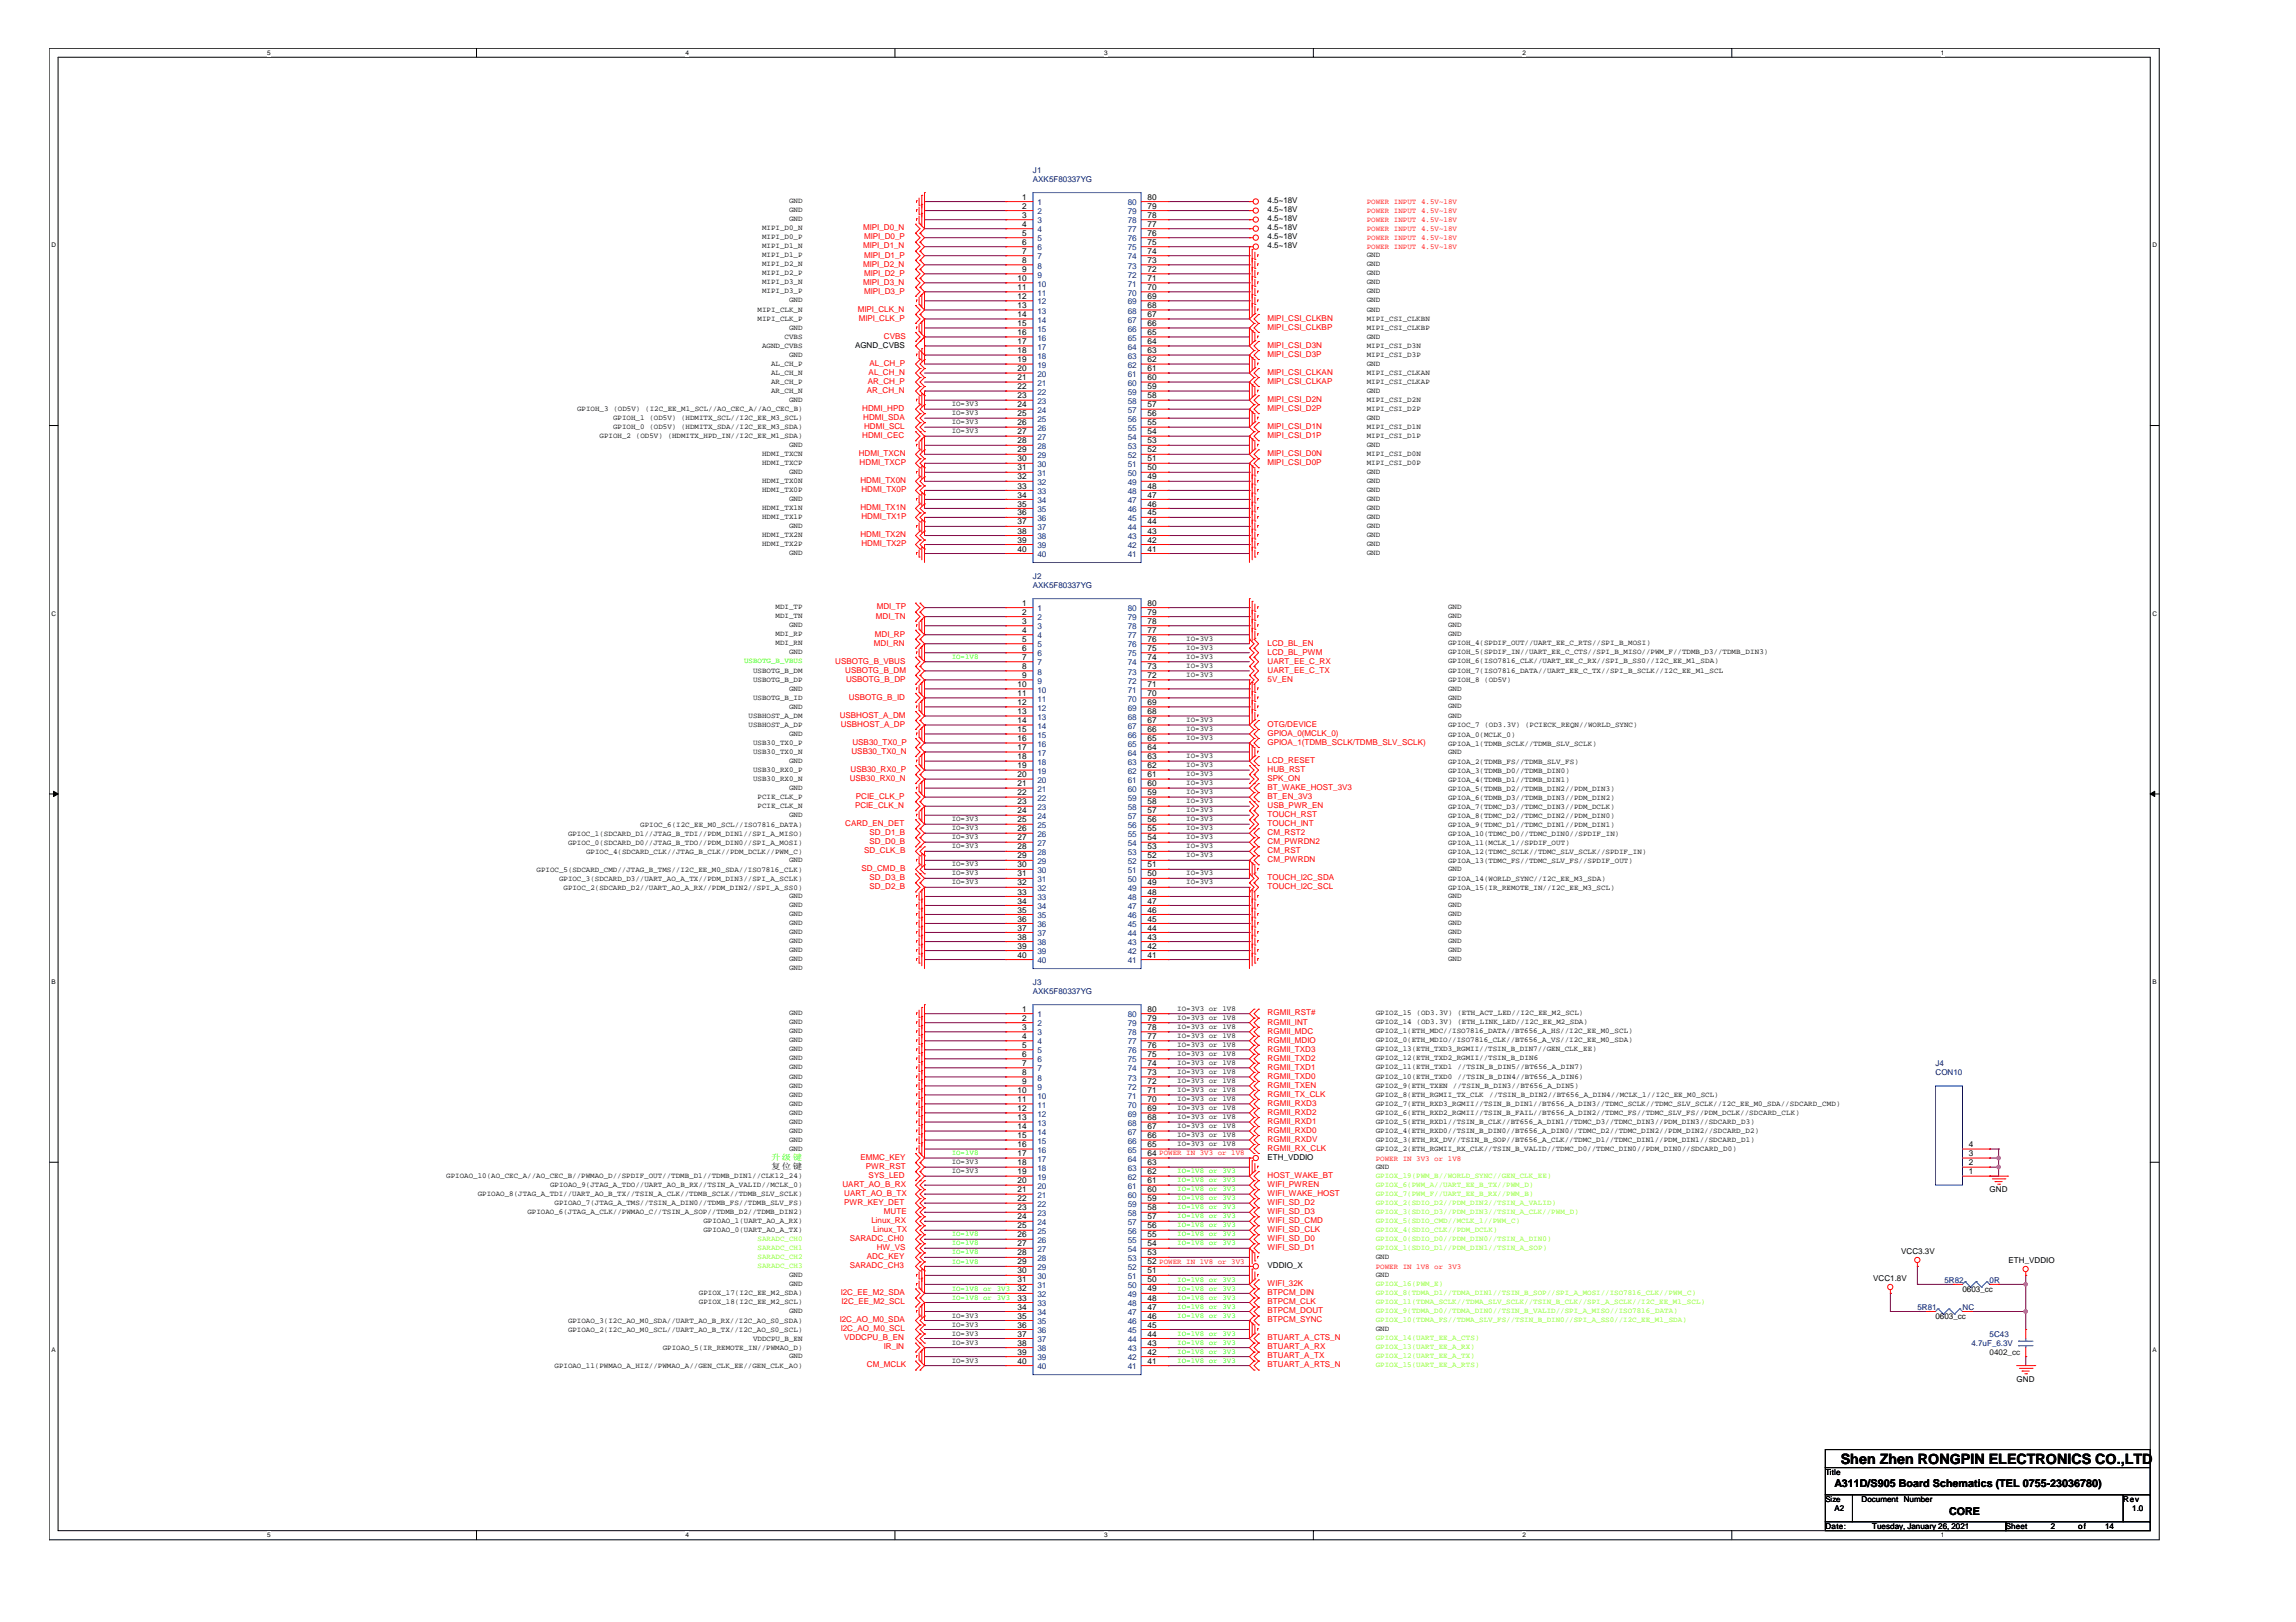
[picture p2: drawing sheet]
<svg xmlns="http://www.w3.org/2000/svg" width="297mm" height="210mm" viewBox="0 0 297 210" stroke-linecap="round" stroke-linejoin="round" font-family="sans-serif">
<defs><g id="words">
<text font-size="1.9" x="238.1" y="189.4">Shen Zhen RONGPIN ELECTRONICS CO.,LTD</text>
<g font-size="1.4">
<text x="237.3" y="192.4">A311D/S905 Board Schematics (TEL 0755-23036780)</text>
<text x="252.1" y="196">CORE</text>
</g>
<g font-size="1.1">
<text x="132.2" y="25.8">1</text>
<text x="132.2" y="27">2</text>
<text x="132.2" y="28.2">3</text>
<text x="132.2" y="29.4">4</text>
<text x="148.4" y="29.4">77</text>
<text x="148.4" y="28.2">78</text>
<text x="148.4" y="27">79</text>
<text x="148.4" y="25.8">80</text>
<text x="132.2" y="30.5">5</text>
<text x="132.2" y="31.7">6</text>
<text x="132.2" y="32.8">7</text>
<text x="132.2" y="34">8</text>
<text x="132.2" y="35.2">9</text>
<text x="148.4" y="35.2">72</text>
<text x="148.4" y="34">73</text>
<text x="148.4" y="32.8">74</text>
<text x="148.4" y="31.7">75</text>
<text x="148.4" y="30.5">76</text>
<text x="131.7" y="36.4">10</text>
<text x="131.7" y="37.5">11</text>
<text x="131.7" y="38.7">12</text>
<text x="131.7" y="39.9">13</text>
<text x="131.7" y="41">14</text>
<text x="148.4" y="41">67</text>
<text x="148.4" y="39.9">68</text>
<text x="148.4" y="38.7">69</text>
<text x="148.4" y="37.5">70</text>
<text x="148.4" y="36.4">71</text>
<text x="131.7" y="42.2">15</text>
<text x="131.7" y="43.4">16</text>
<text x="131.7" y="44.5">17</text>
<text x="131.7" y="45.7">18</text>
<text x="131.7" y="46.9">19</text>
<text x="148.4" y="46.9">62</text>
<text x="148.4" y="45.7">63</text>
<text x="148.4" y="44.5">64</text>
<text x="148.4" y="43.4">65</text>
<text x="148.4" y="42.2">66</text>
<text x="131.7" y="48">20</text>
<text x="131.7" y="49.2">21</text>
<text x="131.7" y="50.4">22</text>
<text x="131.7" y="51.5">23</text>
<text x="131.7" y="52.7">24</text>
<text x="131.7" y="53.9">25</text>
<text x="148.4" y="53.9">56</text>
<text x="148.4" y="52.7">57</text>
<text x="148.4" y="51.5">58</text>
<text x="148.4" y="50.4">59</text>
<text x="148.4" y="49.2">60</text>
<text x="148.4" y="48">61</text>
<text x="131.7" y="55">26</text>
<text x="131.7" y="56.2">27</text>
<text x="131.7" y="57.4">28</text>
<text x="131.7" y="58.5">29</text>
<text x="131.7" y="59.7">30</text>
<text x="148.4" y="59.7">51</text>
<text x="148.4" y="58.5">52</text>
<text x="148.4" y="57.4">53</text>
<text x="148.4" y="56.2">54</text>
<text x="148.4" y="55">55</text>
<text x="131.7" y="60.9">31</text>
<text x="131.7" y="62">32</text>
<text x="131.7" y="63.2">33</text>
<text x="131.7" y="64.4">34</text>
<text x="131.7" y="65.5">35</text>
<text x="148.4" y="65.5">46</text>
<text x="148.4" y="64.4">47</text>
<text x="148.4" y="63.2">48</text>
<text x="148.4" y="62">49</text>
<text x="148.4" y="60.9">50</text>
<text x="131.7" y="66.7">36</text>
<text x="131.7" y="67.9">37</text>
<text x="131.7" y="69.1">38</text>
<text x="131.7" y="70.2">39</text>
<text x="131.7" y="71.4">40</text>
<text x="148.4" y="71.4">41</text>
<text x="148.4" y="70.2">42</text>
<text x="148.4" y="69.1">43</text>
<text x="148.4" y="67.9">44</text>
<text x="148.4" y="66.7">45</text>
<text x="132.2" y="78.4">1</text>
<text x="132.2" y="79.6">2</text>
<text x="132.2" y="80.7">3</text>
<text x="132.2" y="81.9">4</text>
<text x="132.2" y="83.1">5</text>
<text x="148.4" y="83.1">76</text>
<text x="148.4" y="81.9">77</text>
<text x="148.4" y="80.7">78</text>
<text x="148.4" y="79.6">79</text>
<text x="148.4" y="78.4">80</text>
<text x="131.7" y="88.9">10</text>
<text x="132.2" y="84.2">6</text>
<text x="132.2" y="85.4">7</text>
<text x="132.2" y="86.6">8</text>
<text x="132.2" y="87.7">9</text>
<text x="148.4" y="88.9">71</text>
<text x="148.4" y="87.7">72</text>
<text x="148.4" y="86.6">73</text>
<text x="148.4" y="85.4">74</text>
<text x="148.4" y="84.2">75</text>
<text x="131.7" y="90.1">11</text>
<text x="131.7" y="91.2">12</text>
<text x="131.7" y="92.4">13</text>
<text x="131.7" y="93.6">14</text>
<text x="131.7" y="94.7">15</text>
<text x="131.7" y="95.9">16</text>
<text x="148.4" y="95.9">65</text>
<text x="148.4" y="94.7">66</text>
<text x="148.4" y="93.6">67</text>
<text x="148.4" y="92.4">68</text>
<text x="148.4" y="91.2">69</text>
<text x="148.4" y="90.1">70</text>
<text x="131.7" y="97.1">17</text>
<text x="131.7" y="98.2">18</text>
<text x="131.7" y="99.4">19</text>
<text x="131.7" y="100.6">20</text>
<text x="131.7" y="101.7">21</text>
<text x="148.4" y="101.7">60</text>
<text x="148.4" y="100.6">61</text>
<text x="148.4" y="99.4">62</text>
<text x="148.4" y="98.2">63</text>
<text x="148.4" y="97.1">64</text>
<text x="131.7" y="102.9">22</text>
<text x="131.7" y="104.1">23</text>
<text x="131.7" y="105.3">24</text>
<text x="131.7" y="106.4">25</text>
<text x="131.7" y="107.6">26</text>
<text x="148.4" y="107.6">55</text>
<text x="148.4" y="106.4">56</text>
<text x="148.4" y="105.3">57</text>
<text x="148.4" y="104.1">58</text>
<text x="148.4" y="102.9">59</text>
<text x="131.7" y="108.7">27</text>
<text x="131.7" y="109.9">28</text>
<text x="131.7" y="111.1">29</text>
<text x="131.7" y="112.3">30</text>
<text x="131.7" y="113.4">31</text>
<text x="148.4" y="113.4">50</text>
<text x="148.4" y="112.3">51</text>
<text x="148.4" y="111.1">52</text>
<text x="148.4" y="109.9">53</text>
<text x="148.4" y="108.7">54</text>
<text x="131.7" y="114.6">32</text>
<text x="131.7" y="115.8">33</text>
<text x="131.7" y="116.9">34</text>
<text x="131.7" y="118.1">35</text>
<text x="131.7" y="119.3">36</text>
<text x="148.4" y="119.3">45</text>
<text x="148.4" y="118.1">46</text>
<text x="148.4" y="116.9">47</text>
<text x="148.4" y="115.8">48</text>
<text x="148.4" y="114.6">49</text>
<text x="131.7" y="120.4">37</text>
<text x="131.7" y="121.6">38</text>
<text x="131.7" y="122.8">39</text>
<text x="131.7" y="123.9">40</text>
<text x="148.4" y="123.9">41</text>
<text x="148.4" y="122.8">42</text>
<text x="148.4" y="121.6">43</text>
<text x="148.4" y="120.4">44</text>
<text x="132.2" y="130.9">1</text>
<text x="148.4" y="130.9">80</text>
<text x="132.2" y="132.1">2</text>
<text x="132.2" y="133.3">3</text>
<text x="132.2" y="134.4">4</text>
<text x="132.2" y="135.6">5</text>
<text x="132.2" y="136.8">6</text>
<text x="132.2" y="137.9">7</text>
<text x="148.4" y="137.9">74</text>
<text x="148.4" y="136.8">75</text>
<text x="148.4" y="135.6">76</text>
<text x="148.4" y="134.4">77</text>
<text x="148.4" y="133.3">78</text>
<text x="148.4" y="132.1">79</text>
<text x="131.7" y="141.4">10</text>
<text x="131.7" y="142.6">11</text>
<text x="131.7" y="143.8">12</text>
<text x="132.2" y="139.1">8</text>
<text x="132.2" y="140.3">9</text>
<text x="148.4" y="143.8">69</text>
<text x="148.4" y="142.6">70</text>
<text x="148.4" y="141.4">71</text>
<text x="148.4" y="140.3">72</text>
<text x="148.4" y="139.1">73</text>
<text x="131.7" y="145">13</text>
<text x="131.7" y="146.1">14</text>
<text x="131.7" y="147.3">15</text>
<text x="131.7" y="148.4">16</text>
<text x="131.7" y="149.6">17</text>
<text x="148.4" y="149.6">64 POWER IN 3V3 or 1V8</text>
<text x="148.4" y="148.4">65</text>
<text x="148.4" y="147.3">66</text>
<text x="148.4" y="146.1">67</text>
<text x="148.4" y="145">68</text>
<text x="254.7" y="149.6">3</text>
<text x="254.7" y="148.4">4</text>
<text x="131.7" y="150.8">18</text>
<text x="131.7" y="152">19</text>
<text x="131.7" y="153.1">20</text>
<text x="131.7" y="154.3">21</text>
<text x="131.7" y="155.5">22</text>
<text x="148.4" y="155.5">59</text>
<text x="148.4" y="154.3">60</text>
<text x="148.4" y="153.1">61</text>
<text x="148.4" y="152">62</text>
<text x="148.4" y="150.8">63</text>
<text x="254.7" y="152">1</text>
<text x="254.7" y="150.8">2</text>
<text x="131.7" y="156.6">23</text>
<text x="131.7" y="157.8">24</text>
<text x="131.7" y="159">25</text>
<text x="131.7" y="160.1">26</text>
<text x="131.7" y="161.3">27</text>
<text x="148.4" y="161.3">54</text>
<text x="148.4" y="160.1">55</text>
<text x="148.4" y="159">56</text>
<text x="148.4" y="157.8">57</text>
<text x="148.4" y="156.6">58</text>
<text x="131.7" y="162.5">28</text>
<text x="131.7" y="163.6">29</text>
<text x="131.7" y="164.8">30</text>
<text x="131.7" y="166">31</text>
<text x="131.7" y="167.1">32</text>
<text x="148.4" y="167.1">49</text>
<text x="148.4" y="166">50</text>
<text x="148.4" y="164.8">51</text>
<text x="148.4" y="163.6">52 POWER IN 1V8 or 3V3</text>
<text x="148.4" y="162.5">53</text>
<text x="131.7" y="168.3">33</text>
<text x="131.7" y="169.5">34</text>
<text x="131.7" y="170.6">35</text>
<text x="131.7" y="171.8">36</text>
<text x="131.7" y="173">37</text>
<text x="148.4" y="173">44</text>
<text x="148.4" y="171.8">45</text>
<text x="148.4" y="170.6">46</text>
<text x="148.4" y="169.5">47</text>
<text x="148.4" y="168.3">48</text>
<text x="131.7" y="174.1">38</text>
<text x="131.7" y="175.3">39</text>
<text x="131.7" y="176.5">40</text>
<text x="148.4" y="176.5">41</text>
<text x="148.4" y="175.3">42</text>
<text x="148.4" y="174.1">43</text>
</g>
<g font-size="1.1" fill="#004080">
<text x="134.2" y="26.6">1</text>
<text x="134.2" y="27.7">2</text>
<text x="134.2" y="28.9">3</text>
<text x="145.9" y="28.9">78</text>
<text x="145.9" y="27.7">79</text>
<text x="145.9" y="26.6">80</text>
<text x="134.2" y="30.1">4</text>
<text x="134.2" y="31.2">5</text>
<text x="134.2" y="32.4">6</text>
<text x="134.2" y="33.6">7</text>
<text x="134.2" y="34.7">8</text>
<text x="134.2" y="35.9">9</text>
<text x="145.9" y="35.9">72</text>
<text x="145.9" y="34.7">73</text>
<text x="145.9" y="33.6">74</text>
<text x="145.9" y="32.4">75</text>
<text x="145.9" y="31.2">76</text>
<text x="145.9" y="30.1">77</text>
<text x="134.2" y="37.1">10</text>
<text x="134.2" y="38.2">11</text>
<text x="134.2" y="39.4">12</text>
<text x="134.2" y="40.6">13</text>
<text x="134.2" y="41.8">14</text>
<text x="145.9" y="41.8">67</text>
<text x="145.9" y="40.6">68</text>
<text x="145.9" y="39.4">69</text>
<text x="145.9" y="38.2">70</text>
<text x="145.9" y="37.1">71</text>
<text x="134.2" y="42.9">15</text>
<text x="134.2" y="44.1">16</text>
<text x="134.2" y="45.2">17</text>
<text x="134.2" y="46.4">18</text>
<text x="134.2" y="47.6">19</text>
<text x="145.9" y="47.6">62</text>
<text x="145.9" y="46.4">63</text>
<text x="145.9" y="45.2">64</text>
<text x="145.9" y="44.1">65</text>
<text x="145.9" y="42.9">66</text>
<text x="134.2" y="48.8">20</text>
<text x="134.2" y="49.9">21</text>
<text x="134.2" y="51.1">22</text>
<text x="134.2" y="52.3">23</text>
<text x="134.2" y="53.4">24</text>
<text x="145.9" y="53.4">57</text>
<text x="145.9" y="52.3">58</text>
<text x="145.9" y="51.1">59</text>
<text x="145.9" y="49.9">60</text>
<text x="145.9" y="48.8">61</text>
<text x="134.2" y="54.6">25</text>
<text x="134.2" y="55.8">26</text>
<text x="134.2" y="56.9">27</text>
<text x="134.2" y="58.1">28</text>
<text x="134.2" y="59.3">29</text>
<text x="145.9" y="59.3">52</text>
<text x="145.9" y="58.1">53</text>
<text x="145.9" y="56.9">54</text>
<text x="145.9" y="55.8">55</text>
<text x="145.9" y="54.6">56</text>
<text x="134.2" y="60.4">30</text>
<text x="134.2" y="61.6">31</text>
<text x="134.2" y="62.8">32</text>
<text x="134.2" y="63.9">33</text>
<text x="134.2" y="65.1">34</text>
<text x="145.9" y="65.1">47</text>
<text x="145.9" y="63.9">48</text>
<text x="145.9" y="62.8">49</text>
<text x="145.9" y="61.6">50</text>
<text x="145.9" y="60.4">51</text>
<text x="134.2" y="66.3">35</text>
<text x="134.2" y="67.4">36</text>
<text x="134.2" y="68.6">37</text>
<text x="134.2" y="69.8">38</text>
<text x="134.2" y="70.9">39</text>
<text x="145.9" y="70.9">42</text>
<text x="145.9" y="69.8">43</text>
<text x="145.9" y="68.6">44</text>
<text x="145.9" y="67.4">45</text>
<text x="145.9" y="66.3">46</text>
<text x="134.2" y="72.1">40</text>
<text x="145.9" y="72.1">41</text>
<text x="134.2" y="79.1">1</text>
<text x="134.2" y="80.3">2</text>
<text x="134.2" y="81.5">3</text>
<text x="134.2" y="82.6">4</text>
<text x="134.2" y="83.8">5</text>
<text x="145.9" y="83.8">76</text>
<text x="145.9" y="82.6">77</text>
<text x="145.9" y="81.5">78</text>
<text x="145.9" y="80.3">79</text>
<text x="145.9" y="79.1">80</text>
<text x="134.2" y="84.9">6</text>
<text x="134.2" y="86.1">7</text>
<text x="134.2" y="87.3">8</text>
<text x="134.2" y="88.5">9</text>
<text x="134.2" y="89.6">10</text>
<text x="145.9" y="89.6">71</text>
<text x="145.9" y="88.5">72</text>
<text x="145.9" y="87.3">73</text>
<text x="145.9" y="86.1">74</text>
<text x="145.9" y="84.9">75</text>
<text x="134.2" y="90.8">11</text>
<text x="134.2" y="92">12</text>
<text x="134.2" y="93.1">13</text>
<text x="134.2" y="94.3">14</text>
<text x="134.2" y="95.5">15</text>
<text x="145.9" y="95.5">66</text>
<text x="145.9" y="94.3">67</text>
<text x="145.9" y="93.1">68</text>
<text x="145.9" y="92">69</text>
<text x="145.9" y="90.8">70</text>
<text x="134.2" y="96.6">16</text>
<text x="134.2" y="97.8">17</text>
<text x="134.2" y="99">18</text>
<text x="134.2" y="100.1">19</text>
<text x="134.2" y="101.3">20</text>
<text x="145.9" y="101.3">61</text>
<text x="145.9" y="100.1">62</text>
<text x="145.9" y="99">63</text>
<text x="145.9" y="97.8">64</text>
<text x="145.9" y="96.6">65</text>
<text x="134.2" y="102.5">21</text>
<text x="134.2" y="103.6">22</text>
<text x="134.2" y="104.8">23</text>
<text x="134.2" y="106">24</text>
<text x="134.2" y="107.1">25</text>
<text x="145.9" y="107.1">56</text>
<text x="145.9" y="106">57</text>
<text x="145.9" y="104.8">58</text>
<text x="145.9" y="103.6">59</text>
<text x="145.9" y="102.5">60</text>
<text x="134.2" y="108.3">26</text>
<text x="134.2" y="109.5">27</text>
<text x="134.2" y="110.6">28</text>
<text x="134.2" y="111.8">29</text>
<text x="134.2" y="113">30</text>
<text x="145.9" y="113">51</text>
<text x="145.9" y="111.8">52</text>
<text x="145.9" y="110.6">53</text>
<text x="145.9" y="109.5">54</text>
<text x="145.9" y="108.3">55</text>
<text x="134.2" y="114.1">31</text>
<text x="134.2" y="115.3">32</text>
<text x="134.2" y="116.5">33</text>
<text x="134.2" y="117.7">34</text>
<text x="134.2" y="118.8">35</text>
<text x="134.2" y="120">36</text>
<text x="145.9" y="120">45</text>
<text x="145.9" y="118.8">46</text>
<text x="145.9" y="117.7">47</text>
<text x="145.9" y="116.5">48</text>
<text x="145.9" y="115.3">49</text>
<text x="145.9" y="114.1">50</text>
<text x="134.2" y="121.1">37</text>
<text x="134.2" y="122.3">38</text>
<text x="134.2" y="123.5">39</text>
<text x="134.2" y="124.7">40</text>
<text x="145.9" y="124.7">41</text>
<text x="145.9" y="123.5">42</text>
<text x="145.9" y="122.3">43</text>
<text x="145.9" y="121.1">44</text>
<text x="134.2" y="131.7">1</text>
<text x="145.9" y="131.7">80</text>
<text x="134.2" y="132.8">2</text>
<text x="134.2" y="134">3</text>
<text x="134.2" y="135.2">4</text>
<text x="134.2" y="136.3">5</text>
<text x="134.2" y="137.5">6</text>
<text x="145.9" y="137.5">75</text>
<text x="145.9" y="136.3">76</text>
<text x="145.9" y="135.2">77</text>
<text x="145.9" y="134">78</text>
<text x="145.9" y="132.8">79</text>
<text x="134.2" y="138.7">7</text>
<text x="134.2" y="139.8">8</text>
<text x="134.2" y="141">9</text>
<text x="134.2" y="142.2">10</text>
<text x="134.2" y="143.3">11</text>
<text x="145.9" y="143.3">70</text>
<text x="145.9" y="142.2">71</text>
<text x="145.9" y="141">72</text>
<text x="145.9" y="139.8">73</text>
<text x="145.9" y="138.7">74</text>
<text x="134.2" y="144.5">12</text>
<text x="134.2" y="145.7">13</text>
<text x="134.2" y="146.8">14</text>
<text x="134.2" y="148">15</text>
<text x="134.2" y="149.2">16</text>
<text x="145.9" y="149.2">65</text>
<text x="145.9" y="148">66</text>
<text x="145.9" y="146.8">67</text>
<text x="145.9" y="145.7">68</text>
<text x="145.9" y="144.5">69</text>
<text x="134.2" y="150.3">17</text>
<text x="134.2" y="151.5">18</text>
<text x="134.2" y="152.7">19</text>
<text x="134.2" y="153.8">20</text>
<text x="134.2" y="155">21</text>
<text x="145.9" y="155">60</text>
<text x="145.9" y="153.8">61</text>
<text x="145.9" y="152.7">62</text>
<text x="145.9" y="151.5">63</text>
<text x="145.9" y="150.3">64</text>
<text x="134.2" y="156.2">22</text>
<text x="134.2" y="157.4">23</text>
<text x="134.2" y="158.5">24</text>
<text x="134.2" y="159.7">25</text>
<text x="134.2" y="160.8">26</text>
<text x="145.9" y="160.8">55</text>
<text x="145.9" y="159.7">56</text>
<text x="145.9" y="158.5">57</text>
<text x="145.9" y="157.4">58</text>
<text x="145.9" y="156.2">59</text>
<text x="134.2" y="162">27</text>
<text x="134.2" y="163.2">28</text>
<text x="134.2" y="164.4">29</text>
<text x="134.2" y="165.5">30</text>
<text x="134.2" y="166.7">31</text>
<text x="134.2" y="167.9">32</text>
<text x="145.9" y="167.9">49</text>
<text x="145.9" y="166.7">50</text>
<text x="145.9" y="165.5">51</text>
<text x="145.9" y="164.4">52</text>
<text x="145.9" y="163.2">53</text>
<text x="145.9" y="162">54</text>
<text x="134.2" y="169">33</text>
<text x="134.2" y="170.2">34</text>
<text x="134.2" y="171.4">35</text>
<text x="134.2" y="172.5">36</text>
<text x="134.2" y="173.7">37</text>
<text x="145.9" y="173.7">44</text>
<text x="145.9" y="172.5">45</text>
<text x="145.9" y="171.4">46</text>
<text x="145.9" y="170.2">47</text>
<text x="145.9" y="169">48</text>
<text x="134.2" y="174.9">38</text>
<text x="134.2" y="176">39</text>
<text x="134.2" y="177.2">40</text>
<text x="145.9" y="177.2">41</text>
<text x="145.9" y="176">42</text>
<text x="145.9" y="174.9">43</text>
</g>
<g font-size="1" fill="#000080">
<text x="133.6" y="22.3">J1</text>
<text x="133.6" y="23.5">AXK5F80337YG</text>
<text x="133.6" y="74.9">J2</text>
<text x="133.6" y="76.1">AXK5F80337YG</text>
<text x="133.6" y="127.4">J3</text>
<text x="133.6" y="128.6">AXK5F80337YG</text>
<text x="250.4" y="138">J4</text>
<text x="250.4" y="139.1">CON10</text>
<text x="251.6" y="166">5R82</text>
<text x="257.4" y="166">0R</text>
<text x="248.1" y="169.5">5R81</text>
<text x="253.9" y="169.5">NC</text>
<text x="257.4" y="173">5C43</text>
<text x="255.1" y="174.1">4.7uF_6.3V</text>
</g>
<g font-size="1">
<text x="98.6" y="29.8">MIPI_D0_N</text>
<text x="102.1" y="27.5">GND</text>
<text x="102.1" y="26.3">GND</text>
<text x="102.1" y="28.6">GND</text>
<text x="164" y="26.3">4.5~18V</text>
<text x="164" y="27.5">4.5~18V</text>
<text x="164" y="28.7">4.5~18V</text>
<text x="164" y="29.8">4.5~18V</text>
<text x="98.6" y="31">MIPI_D0_P</text>
<text x="98.6" y="35.6">MIPI_D2_P</text>
<text x="98.6" y="34.5">MIPI_D2_N</text>
<text x="98.6" y="33.3">MIPI_D1_P</text>
<text x="98.6" y="32.1">MIPI_D1_N</text>
<text x="164" y="31">4.5~18V</text>
<text x="164" y="32.2">4.5~18V</text>
<text x="176.8" y="33.3">GND</text>
<text x="176.8" y="34.5">GND</text>
<text x="176.8" y="35.6">GND</text>
<text x="98" y="41.5">MIPI_CLK_P</text>
<text x="98" y="40.3">MIPI_CLK_N</text>
<text x="98.6" y="36.8">MIPI_D3_N</text>
<text x="98.6" y="38">MIPI_D3_P</text>
<text x="102.1" y="39.1">GND</text>
<text x="176.8" y="36.8">GND</text>
<text x="176.8" y="38">GND</text>
<text x="176.8" y="39.1">GND</text>
<text x="176.8" y="40.3">GND</text>
<text x="176.8" y="41.5">MIPI_CSI_CLKBN</text>
<text x="98.6" y="45">AGND_CVBS</text>
<text x="99.8" y="47.3">AL_CH_P</text>
<text x="101.5" y="43.8">CVBS</text>
<text x="102.1" y="42.7">GND</text>
<text x="102.1" y="46.2">GND</text>
<text x="110.6" y="45">AGND_CVBS</text>
<text x="176.8" y="43.8">GND</text>
<text x="176.8" y="47.3">GND</text>
<text x="176.8" y="42.7">MIPI_CSI_CLKBP</text>
<text x="176.8" y="45">MIPI_CSI_D3N</text>
<text x="176.8" y="46.2">MIPI_CSI_D3P</text>
<text x="74.7" y="53.2">GPIOH_3 (OD5V) (I2C_EE_M1_SCL//AO_CEC_A//AO_CEC_B)</text>
<text x="99.8" y="50.8">AR_CH_N</text>
<text x="99.8" y="49.7">AR_CH_P</text>
<text x="99.8" y="48.5">AL_CH_N</text>
<text x="102.1" y="52">GND</text>
<text x="123.1" y="53.7">IO=3V3</text>
<text x="123.1" y="52.6">IO=3V3</text>
<text x="176.8" y="50.8">GND</text>
<text x="176.8" y="48.5">MIPI_CSI_CLKAN</text>
<text x="176.8" y="49.7">MIPI_CSI_CLKAP</text>
<text x="176.8" y="52">MIPI_CSI_D2N</text>
<text x="176.8" y="53.2">MIPI_CSI_D2P</text>
<text x="77.6" y="56.7">GPIOH_2 (OD5V) (HDMITX_HPD_IN//I2C_EE_M1_SDA)</text>
<text x="79.3" y="55.5">GPIOH_0 (OD5V) (HDMITX_SDA//I2C_EE_M3_SDA)</text>
<text x="79.3" y="54.3">GPIOH_1 (OD5V) (HDMITX_SCL//I2C_EE_M3_SCL)</text>
<text x="98.6" y="59">HDMI_TXCN</text>
<text x="102.1" y="57.8">GND</text>
<text x="123.1" y="56.1">IO=3V3</text>
<text x="123.1" y="54.9">IO=3V3</text>
<text x="176.8" y="54.3">GND</text>
<text x="176.8" y="57.8">GND</text>
<text x="176.8" y="55.5">MIPI_CSI_D1N</text>
<text x="176.8" y="56.7">MIPI_CSI_D1P</text>
<text x="176.8" y="59">MIPI_CSI_D0N</text>
<text x="98.6" y="63.7">HDMI_TX0P</text>
<text x="98.6" y="62.5">HDMI_TX0N</text>
<text x="98.6" y="60.2">HDMI_TXCP</text>
<text x="102.1" y="64.8">GND</text>
<text x="102.1" y="61.3">GND</text>
<text x="176.8" y="61.3">GND</text>
<text x="176.8" y="62.5">GND</text>
<text x="176.8" y="63.7">GND</text>
<text x="176.8" y="64.8">GND</text>
<text x="176.8" y="60.2">MIPI_CSI_D0P</text>
<text x="98.6" y="67.2">HDMI_TX1P</text>
<text x="98.6" y="66">HDMI_TX1N</text>
<text x="98.6" y="70.7">HDMI_TX2P</text>
<text x="98.6" y="69.5">HDMI_TX2N</text>
<text x="102.1" y="71.8">GND</text>
<text x="102.1" y="68.3">GND</text>
<text x="176.8" y="66">GND</text>
<text x="176.8" y="67.2">GND</text>
<text x="176.8" y="68.3">GND</text>
<text x="176.8" y="69.5">GND</text>
<text x="176.8" y="70.7">GND</text>
<text x="176.8" y="71.8">GND</text>
<text x="100.3" y="78.8">MDI_TP</text>
<text x="100.3" y="83.5">MDI_RN</text>
<text x="100.3" y="82.4">MDI_RP</text>
<text x="100.3" y="80">MDI_TN</text>
<text x="102.1" y="81.2">GND</text>
<text x="153.5" y="82.9">IO=3V3</text>
<text x="187.3" y="78.8">GND</text>
<text x="187.3" y="80">GND</text>
<text x="187.3" y="81.2">GND</text>
<text x="187.3" y="82.4">GND</text>
<text x="187.3" y="83.5">GPIOH_4(SPDIF_OUT//UART_EE_C_RTS//SPI_B_MOSI)</text>
<text x="97.4" y="88.2">USBOTG_B_DP</text>
<text x="97.4" y="87">USBOTG_B_DM</text>
<text x="102.1" y="84.7">GND</text>
<text x="102.1" y="89.4">GND</text>
<text x="153.5" y="84.1">IO=3V3</text>
<text x="153.5" y="85.3">IO=3V3</text>
<text x="153.5" y="86.4">IO=3V3</text>
<text x="153.5" y="87.6">IO=3V3</text>
<text x="187.3" y="84.7">GPIOH_5(SPDIF_IN//UART_EE_C_CTS//SPI_B_MISO//PWM_F//TDMB_D3//TDMB_DIN3)</text>
<text x="187.3" y="85.8">GPIOH_6(ISO7816_CLK//UART_EE_C_RX//SPI_B_SS0//I2C_EE_M1_SDA)</text>
<text x="187.3" y="87">GPIOH_7(ISO7816_DATA//UART_EE_C_TX//SPI_B_SCLK//I2C_EE_M1_SCL</text>
<text x="187.3" y="88.2">GPIOH_8 (OD5V)</text>
<text x="187.3" y="89.4">GND</text>
<text x="96.8" y="94">USBHOST_A_DP</text>
<text x="96.8" y="92.9">USBHOST_A_DM</text>
<text x="97.4" y="90.5">USBOTG_B_ID</text>
<text x="102.1" y="91.7">GND</text>
<text x="102.1" y="95.2">GND</text>
<text x="153.5" y="93.5">IO=3V3</text>
<text x="153.5" y="94.6">IO=3V3</text>
<text x="153.5" y="95.8">IO=3V3</text>
<text x="187.3" y="90.5">GND</text>
<text x="187.3" y="91.7">GND</text>
<text x="187.3" y="92.9">GND</text>
<text x="187.3" y="94.1">GPIOC_7 (OD3.3V) (PCIECK_REQN//WORLD_SYNC)</text>
<text x="187.3" y="95.3">GPIOA_0(MCLK_0)</text>
<text x="97.4" y="97.5">USB30_TX0_N</text>
<text x="97.4" y="96.4">USB30_TX0_P</text>
<text x="97.4" y="101">USB30_RX0_N</text>
<text x="97.4" y="99.9">USB30_RX0_P</text>
<text x="102.1" y="98.7">GND</text>
<text x="153.5" y="98.1">IO=3V3</text>
<text x="153.5" y="99.3">IO=3V3</text>
<text x="153.5" y="101.6">IO=3V3</text>
<text x="153.5" y="100.5">IO=3V3</text>
<text x="187.3" y="96.5">GPIOA_1(TDMB_SCLK//TDMB_SLV_SCLK)</text>
<text x="187.3" y="97.5">GND</text>
<text x="187.3" y="98.8">GPIOA_2(TDMB_FS//TDMB_SLV_FS)</text>
<text x="187.3" y="100">GPIOA_3(TDMB_D0//TDMB_DIN0)</text>
<text x="187.3" y="101.2">GPIOA_4(TDMB_D1//TDMB_DIN1)</text>
<text x="82.8" y="107">GPIOC_6(I2C_EE_M0_SCL//ISO7816_DATA)</text>
<text x="98" y="104.5">PCIE_CLK_N</text>
<text x="98" y="103.4">PCIE_CLK_P</text>
<text x="102.1" y="105.7">GND</text>
<text x="102.1" y="102.2">GND</text>
<text x="123.1" y="107.5">IO=3V3</text>
<text x="123.1" y="106.3">IO=3V3</text>
<text x="153.5" y="102.8">IO=3V3</text>
<text x="153.5" y="103.9">IO=3V3</text>
<text x="153.5" y="105.1">IO=3V3</text>
<text x="153.5" y="106.3">IO=3V3</text>
<text x="153.5" y="107.5">IO=3V3</text>
<text x="187.3" y="102.3">GPIOA_5(TDMB_D2//TDMB_DIN2//PDM_DIN3)</text>
<text x="187.3" y="103.5">GPIOA_6(TDMB_D3//TDMB_DIN3//PDM_DIN2)</text>
<text x="187.3" y="104.7">GPIOA_7(TDMC_D3//TDMC_DIN3//PDM_DCLK)</text>
<text x="187.3" y="105.8">GPIOA_8(TDMC_D2//TDMC_DIN2//PDM_DIN0)</text>
<text x="187.3" y="107">GPIOA_9(TDMC_D1//TDMC_DIN1//PDM_DIN1)</text>
<text x="69.4" y="112.8">GPIOC_5(SDCARD_CMD//JTAG_B_TMS//I2C_EE_M0_SDA//ISO7816_CLK)</text>
<text x="73.5" y="109.3">GPIOC_0(SDCARD_D0//JTAG_B_TDO//PDM_DIN0//SPI_A_MOSI)</text>
<text x="73.5" y="108.2">GPIOC_1(SDCARD_D1//JTAG_B_TDI//PDM_DIN1//SPI_A_MISO)</text>
<text x="75.8" y="110.5">GPIOC_4(SDCARD_CLK//JTAG_B_CLK//PDM_DCLK//PWM_C)</text>
<text x="102.1" y="111.5">GND</text>
<text x="123.1" y="113.3">IO=3V3</text>
<text x="123.1" y="112.1">IO=3V3</text>
<text x="123.1" y="109.8">IO=3V3</text>
<text x="123.1" y="108.6">IO=3V3</text>
<text x="153.5" y="108.6">IO=3V3</text>
<text x="153.5" y="109.8">IO=3V3</text>
<text x="153.5" y="111">IO=3V3</text>
<text x="153.5" y="113.3">IO=3V3</text>
<text x="187.3" y="108.2">GPIOA_10(TDMC_D0//TDMC_DIN0//SPDIF_IN)</text>
<text x="187.3" y="109.3">GPIOA_11(MCLK_1//SPDIF_OUT)</text>
<text x="187.3" y="110.5">GPIOA_12(TDMC_SCLK//TDMC_SLV_SCLK//SPDIF_IN)</text>
<text x="187.3" y="111.7">GPIOA_13(TDMC_FS//TDMC_SLV_FS//SPDIF_OUT)</text>
<text x="187.3" y="112.7">GND</text>
<text x="72.3" y="114">GPIOC_3(SDCARD_D3//UART_AO_A_TX//PDM_DIN3//SPI_A_SCLK)</text>
<text x="72.9" y="115.2">GPIOC_2(SDCARD_D2//UART_AO_A_RX//PDM_DIN2//SPI_A_SS0)</text>
<text x="102.1" y="116.2">GND</text>
<text x="102.1" y="119.7">GND</text>
<text x="102.1" y="118.6">GND</text>
<text x="102.1" y="117.4">GND</text>
<text x="123.1" y="114.5">IO=3V3</text>
<text x="153.5" y="114.5">IO=3V3</text>
<text x="187.3" y="116.2">GND</text>
<text x="187.3" y="117.4">GND</text>
<text x="187.3" y="118.6">GND</text>
<text x="187.3" y="119.7">GND</text>
<text x="187.3" y="114">GPIOA_14(WORLD_SYNC//I2C_EE_M3_SDA)</text>
<text x="187.3" y="115.2">GPIOA_15(IR_REMOTE_IN//I2C_EE_M3_SCL)</text>
<text x="102.1" y="120.9">GND</text>
<text x="102.1" y="125.6">GND</text>
<text x="102.1" y="124.4">GND</text>
<text x="102.1" y="123.2">GND</text>
<text x="102.1" y="122.1">GND</text>
<text x="187.3" y="120.9">GND</text>
<text x="187.3" y="122.1">GND</text>
<text x="187.3" y="124.4">GND</text>
<text x="187.3" y="123.2">GND</text>
<text x="102.1" y="131.4">GND</text>
<text x="152.3" y="130.8">IO=3V3 or 1V8</text>
<text x="152.3" y="132">IO=3V3 or 1V8</text>
<text x="178" y="131.4">GPIOZ_15 (OD3.3V) (ETH_ACT_LED//I2C_EE_M2_SCL)</text>
<text x="102.1" y="136.1">GND</text>
<text x="102.1" y="134.9">GND</text>
<text x="102.1" y="133.7">GND</text>
<text x="102.1" y="132.6">GND</text>
<text x="102.1" y="137.2">GND</text>
<text x="152.3" y="134.3">IO=3V3 or 1V8</text>
<text x="152.3" y="133.1">IO=3V3 or 1V8</text>
<text x="152.3" y="135.5">IO=3V3 or 1V8</text>
<text x="152.3" y="136.6">IO=3V3 or 1V8</text>
<text x="152.3" y="137.8">IO=3V3 or 1V8</text>
<text x="178" y="137.2">GPIOZ_12(ETH_TXD2_RGMII//TSIN_B_DIN6</text>
<text x="178" y="136.1">GPIOZ_13(ETH_TXD3_RGMII//TSIN_B_DIN7//GEN_CLK_EE)</text>
<text x="178" y="134.9">GPIOZ_0(ETH_MDIO//ISO7816_CLK//BT656_A_VS//I2C_EE_M0_SDA)</text>
<text x="178" y="133.7">GPIOZ_1(ETH_MDC//ISO7816_DATA//BT656_A_HS//I2C_EE_M0_SCL)</text>
<text x="178" y="132.6">GPIOZ_14 (OD3.3V) (ETH_LINK_LED//I2C_EE_M2_SDA)</text>
<text x="102.1" y="140.7">GND</text>
<text x="102.1" y="139.6">GND</text>
<text x="102.1" y="138.4">GND</text>
<text x="102.1" y="143.1">GND</text>
<text x="102.1" y="141.9">GND</text>
<text x="152.3" y="139">IO=3V3 or 1V8</text>
<text x="152.3" y="140.2">IO=3V3 or 1V8</text>
<text x="152.3" y="141.3">IO=3V3 or 1V8</text>
<text x="152.3" y="143.7">IO=3V3 or 1V8</text>
<text x="152.3" y="142.5">IO=3V3 or 1V8</text>
<text x="178" y="139.6">GPIOZ_10(ETH_TXD0 //TSIN_B_DIN4//BT656_A_DIN6)</text>
<text x="178" y="138.4">GPIOZ_11(ETH_TXD1 //TSIN_B_DIN5//BT656_A_DIN7)</text>
<text x="178" y="143.1">GPIOZ_7(ETH_RXD3_RGMII//TSIN_B_DIN1//BT656_A_DIN3//TDMC_SCLK//TDMC_SLV_SCLK//I2C_EE_M0_SDA//SDCARD_CMD)</text>
<text x="178" y="141.9">GPIOZ_8(ETH_RGMII_TX_CLK</text>
<text x="178" y="140.7">GPIOZ_9(ETH_TXEN //TSIN_B_DIN3//BT656_A_DIN5)</text>
<text x="192.7" y="141.9">//TSIN_B_DIN2//BT656_A_DIN4//MCLK_1//I2C_EE_M0_SCL)</text>
<text x="102.1" y="145.4">GND</text>
<text x="102.1" y="144.2">GND</text>
<text x="102.1" y="148.9">GND</text>
<text x="102.1" y="147.7">GND</text>
<text x="102.1" y="146.6">GND</text>
<text x="152.3" y="144.8">IO=3V3 or 1V8</text>
<text x="152.3" y="146">IO=3V3 or 1V8</text>
<text x="152.3" y="147.2">IO=3V3 or 1V8</text>
<text x="152.3" y="148.3">IO=3V3 or 1V8</text>
<text x="178" y="146.6">GPIOZ_4(ETH_RXD0//TSIN_B_DIN0//BT656_A_DIN0//TDMC_D2//TDMC_DIN2//PDM_DIN2//SDCARD_D2)</text>
<text x="178" y="145.4">GPIOZ_5(ETH_RXD1//TSIN_B_CLK//BT656_A_DIN1//TDMC_D3//TDMC_DIN3//PDM_DIN3//SDCARD_D3)</text>
<text x="178" y="144.2">GPIOZ_6(ETH_RXD2_RGMII//TSIN_B_FAIL//BT656_A_DIN2//TDMC_FS//TDMC_SLV_FS//PDM_DCLK//SDCARD_CLK)</text>
<text x="178" y="148.9">GPIOZ_2(ETH_RGMII_RX_CLK//TSIN_B_VALID//TDMC_D0//TDMC_DIN0//PDM_DIN0//SDCARD_D0)</text>
<text x="178" y="147.7">GPIOZ_3(ETH_RX_DV//TSIN_B_SOP//BT656_A_CLK//TDMC_D1//TDMC_DIN1//PDM_DIN1//SDCARD_D1)</text>
<text x="57.7" y="152.4">GPIOAO_10(AO_CEC_A//AO_CEC_B//PWMAO_D//SPDIF_OUT//TDMB_D1//TDMB_DIN1//CLK12_24)</text>
<text x="61.8" y="154.7">GPIOAO_8(JTAG_A_TDI//UART_AO_B_TX//TSIN_A_CLK//TDMB_SCLK//TDMB_SLV_SCLK)</text>
<text x="71.2" y="153.6">GPIOAO_9(JTAG_A_TDO//UART_AO_B_RX//TSIN_A_VALID//MCLK_0)</text>
<text x="71.7" y="155.9">GPIOAO_7(JTAG_A_TMS//TSIN_A_DIN0//TDMB_FS//TDMB_SLV_FS)</text>
<text x="99.8" y="151.3">复位 键</text>
<text x="123.1" y="150.7">IO=3V3</text>
<text x="123.1" y="151.8">IO=3V3</text>
<text x="164" y="150.1">ETH_VDDIO</text>
<text x="178" y="151.3">GND</text>
<text x="257.4" y="154.3">GND</text>
<text x="68.2" y="157.1">GPIOAO_6(JTAG_A_CLK//PWMAO_C//TSIN_A_SOP//TDMB_D2//TDMB_DIN2)</text>
<text x="91" y="158.3">GPIOAO_1(UART_AO_A_RX)</text>
<text x="91" y="159.4">GPIOAO_0(UART_AO_A_TX)</text>
<text x="90.4" y="167.6">GPIOX_17(I2C_EE_M2_SDA)</text>
<text x="102.1" y="166.4">GND</text>
<text x="102.1" y="165.3">GND</text>
<text x="164" y="164.1">VDDIO_X</text>
<text x="178" y="162.9">GND</text>
<text x="178" y="165.3">GND</text>
<text x="242.3" y="165.8">VCC1.8V</text>
<text x="246" y="162.2">VCC3.3V</text>
<text x="253.9" y="167.1">0603_cc</text>
<text x="259.9" y="163.4">ETH_VDDIO</text>
<text x="73.5" y="172.4">GPIOAO_2(I2C_AO_M0_SCL//UART_AO_B_TX//I2C_AO_S0_SCL)</text>
<text x="73.5" y="171.2">GPIOAO_3(I2C_AO_M0_SDA//UART_AO_B_RX//I2C_AO_S0_SDA)</text>
<text x="90.4" y="168.8">GPIOX_18(I2C_EE_M2_SCL)</text>
<text x="97.4" y="173.5">VDDCPU_B_EN</text>
<text x="102.1" y="169.9">GND</text>
<text x="123.1" y="171.7">IO=3V3</text>
<text x="123.1" y="170.5">IO=3V3</text>
<text x="123.1" y="172.8">IO=3V3</text>
<text x="178" y="172.3">GND</text>
<text x="250.4" y="170.7">0603_cc</text>
<text x="71.7" y="177.1">GPIOAO_11(PWMAO_A_HIZ//PWMAO_A//GEN_CLK_EE//GEN_CLK_AO)</text>
<text x="85.7" y="174.7">GPIOAO_5(IR_REMOTE_IN//PWMAO_D)</text>
<text x="102.1" y="175.8">GND</text>
<text x="123.1" y="176.4">IO=3V3</text>
<text x="123.1" y="174">IO=3V3</text>
<text x="260.9" y="178.8">GND</text>
<text x="236.1" y="190.9">Title</text>
<text x="236.1" y="194.4">Size</text>
<text x="236.1" y="197.9">Date:</text>
<text x="237.3" y="195.5">A2</text>
<text x="240.8" y="194.4">Document Number</text>
<text x="242.2" y="197.9">Tuesday, January 26, 2021</text>
<text x="259.5" y="197.9">Sheet</text>
<text x="265.3" y="197.9">2</text>
<text x="268.9" y="197.9">of</text>
<text x="272.3" y="197.9">14</text>
<text x="274.7" y="194.4">Rev</text>
<text x="275.9" y="195.5">1.0</text>
</g>
<g font-size="1" fill="#f00">
<text x="111.7" y="29.8">MIPI_D0_N</text>
<text x="176.8" y="26.4">POWER INPUT 4.5V~18V</text>
<text x="176.8" y="27.6">POWER INPUT 4.5V~18V</text>
<text x="176.8" y="28.8">POWER INPUT 4.5V~18V</text>
<text x="176.8" y="29.9">POWER INPUT 4.5V~18V</text>
<text x="111.7" y="32.2">MIPI_D1_N</text>
<text x="111.7" y="34.5">MIPI_D2_N</text>
<text x="111.8" y="31">MIPI_D0_P</text>
<text x="111.8" y="33.3">MIPI_D1_P</text>
<text x="111.8" y="35.7">MIPI_D2_P</text>
<text x="176.8" y="31.1">POWER INPUT 4.5V~18V</text>
<text x="176.8" y="32.3">POWER INPUT 4.5V~18V</text>
<text x="111" y="40.3">MIPI_CLK_N</text>
<text x="111.1" y="41.5">MIPI_CLK_P</text>
<text x="111.7" y="36.8">MIPI_D3_N</text>
<text x="111.8" y="38">MIPI_D3_P</text>
<text x="164" y="41.5">MIPI_CSI_CLKBN</text>
<text x="112.5" y="47.3">AL_CH_P</text>
<text x="114.4" y="43.8">CVBS</text>
<text x="164" y="42.7">MIPI_CSI_CLKBP</text>
<text x="164" y="45">MIPI_CSI_D3N</text>
<text x="164" y="46.2">MIPI_CSI_D3P</text>
<text x="111.5" y="53.2">HDMI_HPD</text>
<text x="112.1" y="50.9">AR_CH_N</text>
<text x="112.3" y="49.7">AR_CH_P</text>
<text x="112.4" y="48.5">AL_CH_N</text>
<text x="164" y="48.5">MIPI_CSI_CLKAN</text>
<text x="164" y="49.7">MIPI_CSI_CLKAP</text>
<text x="164" y="52">MIPI_CSI_D2N</text>
<text x="164" y="53.2">MIPI_CSI_D2P</text>
<text x="111.1" y="59">HDMI_TXCN</text>
<text x="111.5" y="56.7">HDMI_CEC</text>
<text x="111.7" y="54.3">HDMI_SDA</text>
<text x="111.8" y="55.5">HDMI_SCL</text>
<text x="164" y="59">MIPI_CSI_D0N</text>
<text x="164" y="55.5">MIPI_CSI_D1N</text>
<text x="164" y="56.7">MIPI_CSI_D1P</text>
<text x="111.2" y="60.2">HDMI_TXCP</text>
<text x="111.3" y="62.5">HDMI_TX0N</text>
<text x="111.4" y="63.7">HDMI_TX0P</text>
<text x="164" y="60.2">MIPI_CSI_D0P</text>
<text x="111.3" y="69.5">HDMI_TX2N</text>
<text x="111.3" y="66">HDMI_TX1N</text>
<text x="111.4" y="70.7">HDMI_TX2P</text>
<text x="111.4" y="67.2">HDMI_TX1P</text>
<text x="113.1" y="83.5">MDI_RN</text>
<text x="113.2" y="82.4">MDI_RP</text>
<text x="113.3" y="80">MDI_TN</text>
<text x="113.4" y="78.9">MDI_TP</text>
<text x="164" y="83.5">LCD_BL_EN</text>
<text x="108.1" y="85.9">USBOTG_B_VBUS</text>
<text x="109.3" y="87">USBOTG_B_DM</text>
<text x="109.4" y="88.2">USBOTG_B_DP</text>
<text x="164" y="87">UART_EE_C_TX</text>
<text x="164" y="88.2">5V_EN</text>
<text x="164" y="84.7">LCD_BL_PWM</text>
<text x="164" y="85.9">UART_EE_C_RX</text>
<text x="108.6" y="92.9">USBHOST_A_DM</text>
<text x="108.8" y="94.1">USBHOST_A_DP</text>
<text x="109.8" y="90.5">USBOTG_B_ID</text>
<text x="164" y="95.2">GPIOA_0(MCLK_0)</text>
<text x="164" y="94.1">OTG/DEVICE</text>
<text x="109.9" y="101.1">USB30_RX0_N</text>
<text x="110" y="99.9">USB30_RX0_P</text>
<text x="110.2" y="97.6">USB30_TX0_N</text>
<text x="110.3" y="96.4">USB30_TX0_P</text>
<text x="164" y="98.7">LCD_RESET</text>
<text x="164" y="96.4">GPIOA_1(TDMB_SCLK/TDMB_SLV_SCLK)</text>
<text x="164" y="101.1">SPK_ON</text>
<text x="164" y="99.9">HUB_RST</text>
<text x="109.3" y="106.9">CARD_EN_DET</text>
<text x="110.6" y="104.6">PCIE_CLK_N</text>
<text x="110.7" y="103.4">PCIE_CLK_P</text>
<text x="164" y="103.4">BT_EN_3V3</text>
<text x="164" y="102.2">BT_WAKE_HOST_3V3</text>
<text x="164" y="105.7">TOUCH_RST</text>
<text x="164" y="106.9">TOUCH_INT</text>
<text x="164" y="104.6">USB_PWR_EN</text>
<text x="111.4" y="112.7">SD_CMD_B</text>
<text x="111.8" y="110.4">SD_CLK_B</text>
<text x="112.5" y="108.1">SD_D1_B</text>
<text x="112.5" y="109.2">SD_D0_B</text>
<text x="112.5" y="113.9">SD_D3_B</text>
<text x="164" y="113.9">TOUCH_I2C_SDA</text>
<text x="164" y="110.4">CM_RST</text>
<text x="164" y="111.6">CM_PWRDN</text>
<text x="164" y="108.1">CM_RST2</text>
<text x="164" y="109.2">CM_PWRDN2</text>
<text x="112.5" y="115.1">SD_D2_B</text>
<text x="164" y="115.1">TOUCH_I2C_SCL</text>
<text x="164" y="131.4">RGMII_RST#</text>
<text x="164" y="133.8">RGMII_MDC</text>
<text x="164" y="134.9">RGMII_MDIO</text>
<text x="164" y="132.6">RGMII_INT</text>
<text x="164" y="136.1">RGMII_TXD3</text>
<text x="164" y="137.2">RGMII_TXD2</text>
<text x="164" y="140.8">RGMII_TXEN</text>
<text x="164" y="141.9">RGMII_TX_CLK</text>
<text x="164" y="143.1">RGMII_RXD3</text>
<text x="164" y="138.4">RGMII_TXD1</text>
<text x="164" y="139.6">RGMII_TXD0</text>
<text x="164" y="146.6">RGMII_RXD0</text>
<text x="164" y="144.3">RGMII_RXD2</text>
<text x="164" y="145.4">RGMII_RXD1</text>
<text x="164" y="147.8">RGMII_RXDV</text>
<text x="164" y="148.9">RGMII_RX_CLK</text>
<text x="109" y="153.6">UART_AO_B_RX</text>
<text x="109.2" y="155.9">PWR_KEY_DET</text>
<text x="109.2" y="154.8">UART_AO_B_TX</text>
<text x="111.3" y="150.1">EMMC_KEY</text>
<text x="112" y="151.3">PWR_RST</text>
<text x="112.4" y="152.4">SYS_LED</text>
<text x="164" y="153.6">WIFI_PWREN</text>
<text x="164" y="154.8">WIFI_WAKE_HOST</text>
<text x="164" y="155.9">WIFI_SD_D2</text>
<text x="164" y="152.4">HOST_WAKE_BT</text>
<text x="178" y="150.2">POWER IN 3V3 or 1V8</text>
<text x="109.9" y="160.6">SARADC_CH0</text>
<text x="112.7" y="158.3">Linux_RX</text>
<text x="113" y="159.4">Linux_TX</text>
<text x="113.4" y="161.8">HW_VS</text>
<text x="114.4" y="157.1">MUTE</text>
<text x="164" y="158.3">WIFI_SD_CMD</text>
<text x="164" y="161.8">WIFI_SD_D1</text>
<text x="164" y="157.1">WIFI_SD_D3</text>
<text x="164" y="159.4">WIFI_SD_CLK</text>
<text x="164" y="160.6">WIFI_SD_D0</text>
<text x="108.8" y="167.6">I2C_EE_M2_SDA</text>
<text x="109.9" y="164.1">SARADC_CH3</text>
<text x="112.1" y="162.9">ADC_KEY</text>
<text x="164" y="167.6">BTPCM_DIN</text>
<text x="164" y="166.4">WIFI_32K</text>
<text x="178" y="164.2">POWER IN 1V8 or 3V3</text>
<text x="108.6" y="171.1">I2C_AO_M0_SDA</text>
<text x="108.8" y="172.3">I2C_AO_M0_SCL</text>
<text x="108.9" y="168.8">I2C_EE_M2_SCL</text>
<text x="109.2" y="173.5">VDDCPU_B_EN</text>
<text x="164" y="170">BTPCM_DOUT</text>
<text x="164" y="171.1">BTPCM_SYNC</text>
<text x="164" y="168.8">BTPCM_CLK</text>
<text x="164" y="173.5">BTUART_A_CTS_N</text>
<text x="112.1" y="177">CM_MCLK</text>
<text x="114.4" y="174.6">IR_IN</text>
<text x="164" y="175.8">BTUART_A_TX</text>
<text x="164" y="174.6">BTUART_A_RX</text>
<text x="164" y="177">BTUART_A_RTS_N</text>
</g>
<g font-size="1" fill="#0f0">
<text x="96.3" y="85.8">USBOTG_B_VBUS</text>
<text x="123.1" y="85.3">IO=1V8</text>
<text x="123.1" y="149.5">IO=1V8</text>
<text x="99.8" y="150.1">升级 键</text>
<text x="152.3" y="151.8">IO=1V8 or 3V3</text>
<text x="152.3" y="153">IO=1V8 or 3V3</text>
<text x="152.3" y="154.2">IO=1V8 or 3V3</text>
<text x="152.3" y="155.3">IO=1V8 or 3V3</text>
<text x="123.1" y="161.2">IO=1V8</text>
<text x="123.1" y="160">IO=1V8</text>
<text x="152.3" y="156.5">IO=1V8 or 3V3</text>
<text x="152.3" y="157.7">IO=1V8 or 3V3</text>
<text x="152.3" y="158.8">IO=1V8 or 3V3</text>
<text x="152.3" y="160">IO=1V8 or 3V3</text>
<text x="152.3" y="161.2">IO=1V8 or 3V3</text>
<text x="123.1" y="162.3">IO=1V8</text>
<text x="123.1" y="163.5">IO=1V8</text>
<text x="123.1" y="167">IO=1V8 or 3V3</text>
<text x="152.3" y="165.8">IO=1V8 or 3V3</text>
<text x="152.3" y="167">IO=1V8 or 3V3</text>
<text x="123.1" y="168.2">IO=1V8 or 3V3</text>
<text x="152.3" y="168.2">IO=1V8 or 3V3</text>
<text x="152.3" y="169.4">IO=1V8 or 3V3</text>
<text x="152.3" y="170.5">IO=1V8 or 3V3</text>
<text x="152.3" y="172.8">IO=1V8 or 3V3</text>
<text x="152.3" y="175.2">IO=1V8 or 3V3</text>
<text x="152.3" y="174">IO=1V8 or 3V3</text>
<text x="152.3" y="176.4">IO=1V8 or 3V3</text>
</g>
<g font-size="1" fill="#80ff00">
<text x="178" y="152.4">GPIOX_19(PWM_B//WORLD_SYNC//GEN_CLK_EE)</text>
<text x="178" y="153.6">GPIOX_6(PWM_A//UART_EE_B_TX//PWM_D)</text>
<text x="178" y="154.7">GPIOX_7(PWM_F//UART_EE_B_RX//PWM_B)</text>
<text x="178" y="155.9">GPIOX_2(SDIO_D2//PDM_DIN2//TSIN_A_VALID)</text>
<text x="98" y="161.7">SARADC_CH1</text>
<text x="98" y="160.6">SARADC_CH0</text>
<text x="178" y="161.7">GPIOX_1(SDIO_D1//PDM_DIN1//TSIN_A_SOP)</text>
<text x="178" y="160.6">GPIOX_0(SDIO_D0//PDM_DIN0//TSIN_A_DIN0)</text>
<text x="178" y="159.4">GPIOX_4(SDIO_CLK//PDM_DCLK)</text>
<text x="178" y="157.1">GPIOX_3(SDIO_D3//PDM_DIN3//TSIN_A_CLK//PWM_D)</text>
<text x="178" y="158.3">GPIOX_5(SDIO_CMD//MCLK_1//PWM_C)</text>
<text x="98" y="164.1">SARADC_CH3</text>
<text x="98" y="162.9">SARADC_CH2</text>
<text x="178" y="166.4">GPIOX_16(PWM_E)</text>
<text x="178" y="167.6">GPIOX_8(TDMA_D1//TDMA_DIN1//TSIN_B_SOP//SPI_A_MOSI//ISO7816_CLK//PWM_C)</text>
<text x="178" y="168.8">GPIOX_11(TDMA_SCLK//TDMA_SLV_SCLK//TSIN_B_CLK//SPI_A_SCLK//I2C_EE_M1_SCL)</text>
<text x="178" y="169.9">GPIOX_9(TDMA_D0//TDMA_DIN0//TSIN_B_VALID//SPI_A_MISO//ISO7816_DATA)</text>
<text x="178" y="171.1">GPIOX_10(TDMA_FS//TDMA_SLV_FS//TSIN_B_DIN0//SPI_A_SS0//I2C_EE_M1_SDA)</text>
<text x="178" y="173.4">GPIOX_14(UART_EE_A_CTS)</text>
<text x="178" y="174.6">GPIOX_13(UART_EE_A_RX)</text>
<text x="178" y="175.8">GPIOX_12(UART_EE_A_TX)</text>
<text x="178" y="176.9">GPIOX_15(UART_EE_A_RTS)</text>
</g>
<text font-size="1" fill="#004000" x="257.4" y="175.3">0402_cc</text>
<g font-size=".8">
<text x="34.6" y="7.1">5</text>
<text x="88.7" y="7.1">4</text>
<text x="142.8" y="7.1">3</text>
<text x="197" y="7.1">2</text>
<text x="251.1" y="7.1">1</text>
<text x="6.6" y="32">D</text>
<text x="278.5" y="32">D</text>
<text x="6.6" y="79.7">C</text>
<text x="278.5" y="79.7">C</text>
<text x="6.6" y="127.3">B</text>
<text x="278.5" y="127.3">B</text>
<text x="6.6" y="175">A</text>
<text x="278.5" y="175">A</text>
<text x="34.6" y="199">5</text>
<text x="88.7" y="199">4</text>
<text x="142.8" y="199">3</text>
<text x="197" y="199">2</text>
<text x="251.1" y="199">1</text>
</g>
</g></defs>
<path d="M6.3 6.2h273v193.1h-273zM7.5 7.4h270.7v190.7h-270.7z" fill="none" stroke="#000" stroke-width=".13"/>
<g fill="#fff">
<path d="M34.6 6.4h.4v.9h-.4z"/>
<path d="M34.6 198.2h.4v.9h-.4z"/>
</g>
<path d="M61.6 6.2v1.2M61.6 198.1v1.1" fill="none" stroke="#000" stroke-width=".13"/>
<g fill="#fff">
<path d="M88.7 6.4h.5v.9h-.5z"/>
<path d="M88.7 198.2h.5v.9h-.5z"/>
</g>
<path d="M115.8 6.2v1.2M115.8 198.1v1.1" fill="none" stroke="#000" stroke-width=".13"/>
<g fill="#fff">
<path d="M142.8 6.4h.5v.9h-.5z"/>
<path d="M142.8 198.2h.5v.9h-.5z"/>
</g>
<path d="M169.9 6.2v1.2M169.9 198.1v1.1" fill="none" stroke="#000" stroke-width=".13"/>
<g fill="#fff">
<path d="M197 6.4h.4v.9h-.4z"/>
<path d="M197 198.2h.4v.9h-.4z"/>
</g>
<path d="M224 6.2v1.2M224 198.1v1.1" fill="none" stroke="#000" stroke-width=".13"/>
<g fill="#fff">
<path d="M251.1 6.4h.5v.9h-.5z"/>
<path d="M251.1 198.2h.5v.9h-.5z"/>
<path d="M6.6 31.2h.6v1h-.6z"/>
<path d="M278.5 31.2h.6v1h-.6z"/>
<path d="M6.6 78.9h.6v.9h-.6z"/>
<path d="M278.5 78.9h.6v.9h-.6z"/>
</g>
<path d="M6.3 55.1h1.2M278.2 55.1h1.1" fill="none" stroke="#000" stroke-width=".13"/>
<g fill="#fff">
<path d="M6.6 126.6h.6v.9h-.6z"/>
<path d="M278.5 126.6h.5v.9h-.5z"/>
</g>
<path d="M6.3 102.7h1.2M278.2 102.7h1.1" fill="none" stroke="#000" stroke-width=".13"/>
<g fill="#000" stroke="#000" stroke-width=".13">
<path d="M6.9 102.4l.6 .3-.6 .4z" fill-rule="evenodd"/>
<path d="M278.2 102.7l.6-.3v.7z" fill-rule="evenodd"/>
</g>
<g fill="#fff">
<path d="M6.6 174.2h.6v1h-.6z"/>
<path d="M278.5 174.2h.5v1h-.5z"/>
</g>
<path d="M6.3 150.4h1.2M278.2 150.4h1.1M236.1 187.6h42.1v2.3h-42.1zM236.1 189.9h42.1v3.5h-42.1zM236.1 193.4h3.6v3.5h-3.6zM236.1 196.9h23.4v1.2h-23.4zM239.7 193.4h35v3.5h-35zM259.5 196.9h18.7v1.2h-18.7zM274.7 193.4h3.5v3.5h-3.5z" fill="none" stroke="#000" stroke-width=".13"/>
<g fill="none" stroke="#800040" stroke-width=".13">
<path d="M119.6 26.1h10.5M119.6 27.3h10.5M119.6 28.4h10.5M119.6 38.9h10.5M119.6 29.6h10.5M119.6 30.8h10.5M119.6 31.9h10.5M119.6 33.1h10.5M119.6 34.3h10.5M119.6 35.4h10.5M119.6 36.6h10.5M119.6 37.8h10.5"/>
<path d="M130.1 26.1h.1M130.1 27.3h.1M130.1 28.4h.1M130.1 38.9h.1M130.1 29.6h.1M130.1 30.8h.1M130.1 31.9h.1M130.1 33.1h.1M130.1 34.3h.1M130.1 35.4h.1M130.1 36.6h.1M130.1 37.8h.1"/>
<path d="M151.1 38.9h.1M151.1 37.8h.1M151.1 36.6h.1M151.1 35.4h.1M151.1 34.3h.1M151.1 33.1h.1M151.1 26.1h10.5M151.1 27.3h10.5M151.1 28.4h10.5M151.1 38.9h10.5M151.1 29.6h10.5M151.1 30.8h10.5"/>
<path d="M151.1 31.9h10.5M151.1 33.1h10.5M151.1 34.3h10.5M151.1 35.4h10.5M151.1 36.6h10.5M151.1 37.8h10.5M161.6 26.1h.1M161.6 27.3h.1M161.6 28.4h.1M161.6 29.6h.1M161.6 30.8h.1M161.6 31.9h.1"/>
<path d="M119.6 42.4h10.5M119.6 45.9h10.5M119.6 51.8h10.5M119.6 57.6h10.5M119.6 40.1h10.5M119.6 41.3h10.5M119.6 43.6h10.5M119.6 44.8h10.5M119.6 49.4h10.5M119.6 50.6h10.5M119.6 47.1h10.5M119.6 48.3h10.5"/>
<path d="M119.6 55.3h10.5M119.6 56.4h10.5M119.6 53h10.5M119.6 54.1h10.5M119.6 60h10.5M119.6 58.8h10.5M130.1 42.4h.1M130.1 45.9h.1M130.1 51.8h.1M130.1 57.6h.1M130.1 40.1h.1M130.1 41.3h.1"/>
<path d="M130.1 43.6h.1M130.1 44.8h.1M130.1 49.4h.1M130.1 50.6h.1M130.1 47.1h.1M130.1 48.3h.1M130.1 55.3h.1M130.1 56.4h.1M130.1 53h.1M130.1 54.1h.1M130.1 60h.1M130.1 58.8h.1"/>
<path d="M151.1 41.3h.1M151.1 42.4h.1M151.1 58.8h.1M151.1 60h.1M151.1 48.3h.1M151.1 49.4h.1M151.1 44.8h.1M151.1 45.9h.1M151.1 55.3h.1M151.1 56.4h.1M151.1 51.8h.1M151.1 53h.1"/>
<path d="M151.1 57.6h.1M151.1 54.1h.1M151.1 50.6h.1M151.1 47.1h.1M151.1 43.6h.1M151.1 40.1h.1M151.1 42.4h10.5M151.1 45.9h10.5M151.1 51.8h10.5M151.1 57.6h10.5M151.1 40.1h10.5M151.1 41.3h10.5"/>
<path d="M151.1 43.6h10.5M151.1 44.8h10.5M151.1 49.4h10.5M151.1 50.6h10.5M151.1 47.1h10.5M151.1 48.3h10.5M151.1 55.3h10.5M151.1 56.4h10.5M151.1 53h10.5M151.1 54.1h10.5M151.1 60h10.5M151.1 58.8h10.5"/>
<path d="M119.6 79.8h.1M119.6 78.6h.1M119.6 61.1h10.5M119.6 64.6h10.5M119.6 68.1h10.5M119.6 71.6h10.5M119.6 63.5h10.5M119.6 62.3h10.5M119.6 70.5h10.5M119.6 69.3h10.5M119.6 67h10.5M119.6 65.8h10.5"/>
<path d="M119.6 79.8h10.5M119.6 78.6h10.5M130.1 61.1h.1M130.1 64.6h.1M130.1 68.1h.1M130.1 71.6h.1M130.1 63.5h.1M130.1 62.3h.1M130.1 70.5h.1M130.1 69.3h.1M130.1 67h.1M130.1 65.8h.1"/>
<path d="M151.1 79.8h.1M151.1 78.6h.1M151.1 71.6h.1M151.1 70.5h.1M151.1 69.3h.1M151.1 68.1h.1M151.1 67h.1M151.1 64.6h.1M151.1 65.8h.1M151.1 63.5h.1M151.1 62.3h.1M151.1 61.1h.1"/>
<path d="M151.1 61.1h10.5M151.1 64.6h10.5M151.1 68.1h10.5M151.1 71.6h10.5M151.1 63.5h10.5M151.1 62.3h10.5M151.1 70.5h10.5M151.1 69.3h10.5M151.1 67h10.5M151.1 65.8h10.5M151.1 79.8h10.5M151.1 78.6h10.5"/>
<path d="M119.6 83.3h.1M119.6 82.1h.1M119.6 99.7h.1M119.6 97.3h.1M119.6 96.1h.1M119.6 93.8h.1M119.6 92.7h.1M119.6 88h.1M119.6 86.8h.1M119.6 90.3h.1M119.6 85.6h.1M119.6 81h10.5"/>
<path d="M119.6 84.5h10.5M119.6 89.1h10.5M119.6 91.5h10.5M119.6 95h10.5M119.6 98.5h10.5M119.6 83.3h10.5M119.6 82.1h10.5M119.6 99.7h10.5M119.6 97.3h10.5M119.6 96.1h10.5M119.6 93.8h10.5M119.6 92.7h10.5"/>
<path d="M119.6 88h10.5M119.6 86.8h10.5M119.6 90.3h10.5M119.6 85.6h10.5M130.1 81h.1M130.1 84.5h.1M130.1 89.1h.1M130.1 91.5h.1M130.1 95h.1M130.1 98.5h.1M151.1 85.6h.1M151.1 84.5h.1"/>
<path d="M151.1 83.3h.1M151.1 88h.1M151.1 86.8h.1M151.1 99.7h.1M151.1 98.5h.1M151.1 96.1h.1M151.1 95h.1M151.1 93.8h.1M151.1 97.3h.1M151.1 92.7h.1M151.1 91.5h.1M151.1 90.3h.1"/>
<path d="M151.1 89.1h.1M151.1 82.1h.1M151.1 81h.1M151.1 81h10.5M151.1 84.5h10.5M151.1 89.1h10.5M151.1 91.5h10.5M151.1 95h10.5M151.1 98.5h10.5M151.1 83.3h10.5M151.1 82.1h10.5M151.1 99.7h10.5"/>
<path d="M151.1 97.3h10.5M151.1 96.1h10.5M151.1 93.8h10.5M151.1 92.7h10.5M151.1 88h10.5M151.1 86.8h10.5M151.1 90.3h10.5M151.1 85.6h10.5M119.6 104.3h.1M119.6 103.2h.1M119.6 100.8h.1M119.6 109h.1"/>
<path d="M119.6 107.8h.1M119.6 106.7h.1M119.6 114.8h.1M119.6 113.7h.1M119.6 112.5h.1M119.6 110.2h.1M119.6 102h10.5M119.6 105.5h10.5M119.6 111.3h10.5M119.6 116h10.5M119.6 104.3h10.5M119.6 103.2h10.5"/>
<path d="M119.6 100.8h10.5M119.6 109h10.5M119.6 107.8h10.5M119.6 106.7h10.5M119.6 114.8h10.5M119.6 113.7h10.5M119.6 112.5h10.5M119.6 110.2h10.5M119.6 117.2h10.5M119.6 118.3h10.5M119.6 119.5h10.5M130.1 102h.1"/>
<path d="M130.1 105.5h.1M130.1 111.3h.1M130.1 116h.1M130.1 117.2h.1M130.1 118.3h.1M130.1 119.5h.1M151.1 114.8h.1M151.1 113.7h.1M151.1 111.3h.1M151.1 110.2h.1M151.1 109h.1M151.1 107.8h.1"/>
<path d="M151.1 106.7h.1M151.1 105.5h.1M151.1 104.3h.1M151.1 103.2h.1M151.1 102h.1M151.1 100.8h.1M151.1 119.5h.1M151.1 118.3h.1M151.1 117.2h.1M151.1 116h.1M151.1 112.5h.1M151.1 102h10.5"/>
<path d="M151.1 105.5h10.5M151.1 111.3h10.5M151.1 116h10.5M151.1 104.3h10.5M151.1 103.2h10.5M151.1 100.8h10.5M151.1 109h10.5M151.1 107.8h10.5M151.1 106.7h10.5M151.1 114.8h10.5M151.1 113.7h10.5M151.1 112.5h10.5"/>
<path d="M151.1 110.2h10.5M151.1 117.2h10.5M151.1 118.3h10.5M151.1 119.5h10.5M119.6 120.7h10.5M119.6 121.8h10.5M119.6 123h10.5M119.6 124.2h10.5M119.6 139.4h10.5M119.6 138.2h10.5M119.6 137h10.5M119.6 135.9h10.5"/>
<path d="M119.6 134.7h10.5M119.6 133.5h10.5M119.6 132.3h10.5M119.6 131.2h10.5M130.1 120.7h.1M130.1 121.8h.1M130.1 123h.1M130.1 124.2h.1M130.1 131.2h.1M130.1 132.3h.1M130.1 133.5h.1M130.1 134.7h.1"/>
<path d="M130.1 135.9h.1M130.1 137h.1M130.1 138.2h.1M130.1 139.4h.1M151.1 124.2h.1M151.1 123h.1M151.1 121.8h.1M151.1 120.7h.1M151.1 139.4h.1M151.1 138.2h.1M151.1 137h.1M151.1 135.9h.1"/>
<path d="M151.1 134.7h.1M151.1 133.5h.1M151.1 132.3h.1M151.1 131.2h.1M151.1 120.7h10.5M151.1 121.8h10.5M151.1 123h10.5M151.1 124.2h10.5M151.1 139.4h10.5M151.1 138.2h10.5M151.1 137h10.5M151.1 135.9h10.5"/>
<path d="M151.1 134.7h10.5M151.1 133.5h10.5M151.1 132.3h10.5M151.1 131.2h10.5M119.6 158h.1M119.6 159.2h.1M119.6 155.7h.1M119.6 156.9h.1M119.6 153.4h.1M119.6 154.5h.1M119.6 151h.1M119.6 152.2h.1"/>
<path d="M119.6 149.9h10.5M119.6 148.7h10.5M119.6 152.2h10.5M119.6 151h10.5M119.6 153.4h10.5M119.6 154.5h10.5M119.6 158h10.5M119.6 159.2h10.5M119.6 156.9h10.5M119.6 155.7h10.5M119.6 147.5h10.5M119.6 146.4h10.5"/>
<path d="M119.6 145.2h10.5M119.6 144h10.5M119.6 142.9h10.5M119.6 141.7h10.5M119.6 140.5h10.5M130.1 149.9h.1M130.1 140.5h.1M130.1 141.7h.1M130.1 144h.1M130.1 142.9h.1M130.1 145.2h.1M130.1 147.5h.1"/>
<path d="M130.1 146.4h.1M130.1 148.7h.1M151.1 153.4h.1M151.1 154.5h.1M151.1 158h.1M151.1 159.2h.1M151.1 156.9h.1M151.1 155.7h.1M151.1 152.2h.1M151.1 149.9h.1M151.1 148.7h.1M151.1 147.5h.1"/>
<path d="M151.1 146.4h.1M151.1 145.2h.1M151.1 144h.1M151.1 142.9h.1M151.1 141.7h.1M151.1 140.5h.1M151.1 151h.1M151.1 149.9h10.5M151.1 148.7h10.5M151.1 152.2h10.5M151.1 151h10.5M151.1 153.4h10.5"/>
<path d="M151.1 154.5h10.5M151.1 158h10.5M151.1 159.2h10.5M151.1 156.9h10.5M151.1 155.7h10.5M151.1 147.5h10.5M151.1 146.4h10.5M151.1 145.2h10.5M151.1 144h10.5M151.1 142.9h10.5M151.1 141.7h10.5M151.1 140.5h10.5"/>
<path d="M257.4 149.9h.1M257.4 148.7h.1M257.4 152.2h.1M257.4 151h.1M257.4 149.9h1.2M257.4 148.7h1.2M257.4 151h1.2M258.6 149.9h.1M258.6 148.7h.1M258.6 151h.1M258.6 148.7v3.5h-1.2M119.6 174.4h.1"/>
<path d="M119.6 173.2h.1M119.6 172h.1M119.6 170.9h.1M119.6 176.7h.1M119.6 167.4h.1M119.6 168.6h.1M119.6 162.7h.1M119.6 163.9h.1M119.6 160.4h.1M119.6 161.5h.1M119.6 169.7h10.5M119.6 166.2h10.5"/>
<path d="M119.6 175.6h10.5M119.6 170.9h10.5M119.6 167.4h10.5M119.6 168.6h10.5M119.6 163.9h10.5M119.6 174.4h10.5M119.6 173.2h10.5M119.6 176.7h10.5M119.6 160.4h10.5M119.6 161.5h10.5M119.6 172h10.5M119.6 162.7h10.5"/>
<path d="M119.6 165h10.5M130.1 175.6h.1M130.1 165h.1M130.1 166.2h.1M130.1 169.7h.1M151.1 170.9h.1M151.1 169.7h.1M151.1 167.4h.1M151.1 168.6h.1M151.1 163.9h.1M151.1 166.2h.1M151.1 174.4h.1"/>
<path d="M151.1 175.6h.1M151.1 173.2h.1M151.1 176.7h.1M151.1 160.4h.1M151.1 161.5h.1M151.1 172h.1M151.1 165h.1M151.1 162.7h.1M151.1 169.7h10.5M151.1 166.2h10.5M151.1 175.6h10.5M151.1 170.9h10.5"/>
<path d="M151.1 167.4h10.5M151.1 168.6h10.5M151.1 163.9h10.5M151.1 174.4h10.5M151.1 173.2h10.5M151.1 176.7h10.5M151.1 160.4h10.5M151.1 161.5h10.5M151.1 172h10.5M151.1 162.7h10.5M151.1 165h10.5M244.6 169.7h.1"/>
<path d="M244.6 167.4h.1M244.6 169.7h4.6M244.6 167.4v2.3M248.1 166.2h.1M248.1 163.9h.1M248.1 166.2h4.6M248.1 163.9v2.3M255.1 169.7h.1M255.1 169.7h7M258.6 166.2h.1M258.6 166.2h3.5M262.1 166.2h.1"/>
<path d="M262.1 165h.1M262.1 175.6h.1M262.1 169.7h.1M262.1 165v7M262.1 175.6v1.1"/>
</g>
<g fill="#f0f" stroke="#f0f" stroke-width=".13">
<path d="M261.9 166h.3l.1 .2-.1 .2h-.1h-.2z" fill-rule="evenodd"/>
<path d="M261.9 169.6h.3l.1 .1-.1 .2h-.1h-.2z" fill-rule="evenodd"/>
<path d="M258.4 149.7h.3l.1 .2-.1 .1-.1 .1-.2-.1z" fill-rule="evenodd"/>
<path d="M258.4 150.9h.3l.1 .1-.1 .2-.1 .1-.2-.1z" fill-rule="evenodd"/>
<path d="M261.9 166h.3l.1 .2-.1 .2h-.1h-.2z" fill-rule="evenodd"/>
<path d="M261.9 169.6h.3l.1 .1-.1 .2h-.1h-.2z" fill-rule="evenodd"/>
<path d="M258.4 149.7h.3l.1 .2-.1 .1-.1 .1-.2-.1z" fill-rule="evenodd"/>
<path d="M258.4 150.9h.3l.1 .1-.1 .2-.1 .1-.2-.1z" fill-rule="evenodd"/>
</g>
<g fill="none" stroke="#f00" stroke-width=".13">
<path d="M118.4 30.2h.1M118.4 29h.1M118.4 31.3h.1M118.4 32.5h.1M118.4 33.7h.1M118.4 34.9h.1M118.4 36h.1M118.4 37.2h.1M118.4 38.3h.1M118.4 39.5h.1M118.4 29l.6 .6-.6 .6M118.4 30.2l.6 .6-.6 .5"/>
<path d="M118.4 31.3l.6 .6-.6 .6M118.4 32.5l.6 .6-.6 .6M118.4 33.7l.6 .6-.6 .6M118.4 34.9l.6 .5-.6 .6M118.4 36l.6 .6-.6 .6M118.4 37.2l.6 .6-.6 .5M118.4 39.5l.6 .6-.6 .6M118.6 26h.1M118.6 27.1h.1M118.6 28.3h.1M118.6 38.8h.1M118.6 26v.2"/>
<path d="M118.6 27.1v.3M118.6 28.3v.2M118.6 38.8v.3M118.9 26.6h.1M118.9 27.7h.1M118.9 28.9h.1M118.9 39.4h.1M118.9 25.6v1M118.9 26.8v.9M118.9 28v.9M118.9 38.5v.9M119 29h.1"/>
<path d="M119 30.2h.1M119 31.3h.1M119 32.5h.1M119 33.7h.1M119 34.9h.1M119 36h.1M119 37.2h.1M119 38.3h.1M119 39.5h.1M119 29l.6 .6M119 30.2l.6 .6-.6 .5M119 31.3l.6 .6-.6 .6"/>
<path d="M119 32.5l.6 .6-.6 .6M119 33.7l.6 .6-.6 .6M119 34.9l.6 .5-.6 .6M119 36l.6 .6-.6 .6M119 37.2l.6 .6M119 39.5l.6 .6M119.3 25.3h.1M119.3 26.4h.1M119.3 27.6h.1M119.3 38.1h.1M119.3 25.3v3.9M119.3 38.1v1.7"/>
<path d="M119.6 24.9h.1M119.6 26.1h.1M119.6 27.3h.1M119.6 37.8h.1M119.6 24.9v4.7M119.6 37.8v2.3M119.6 29.6l-.6 .6M119.6 37.8l-.6 .5M130.1 26.1h.1M130.1 27.3h.1M130.1 28.4h.1M130.1 29.6h.1"/>
<path d="M130.1 30.8h.1M130.1 31.9h.1M130.1 33.1h.1M130.1 34.3h.1M130.1 35.4h.1M130.1 36.6h.1M130.1 37.8h.1M130.1 38.9h.1M130.1 26.1h3.5M130.1 27.3h3.5M130.1 28.4h3.5M130.1 29.6h3.5"/>
<path d="M130.1 30.8h3.5M130.1 31.9h3.5M130.1 33.1h3.5M130.1 34.3h3.5M130.1 35.4h3.5M130.1 36.6h3.5M130.1 37.8h3.5M130.1 38.9h3.5M147.6 26.1h3.5M147.6 27.3h3.5M147.6 28.4h3.5M147.6 29.6h3.5"/>
<path d="M147.6 30.8h3.5M147.6 31.9h3.5M147.6 33.1h3.5M147.6 34.3h3.5M147.6 35.4h3.5M147.6 36.6h3.5M147.6 37.8h3.5M147.6 38.9h3.5M151.1 38.9h.1M151.1 37.8h.1M151.1 36.6h.1M151.1 35.4h.1"/>
<path d="M151.1 34.3h.1M151.1 33.1h.1M151.1 31.9h.1M151.1 30.8h.1M151.1 29.6h.1M151.1 28.4h.1M151.1 27.3h.1M151.1 26.1h.1M161.6 26.1h.1M161.6 27.3h.1M161.6 28.4h.1M161.6 29.6h.1"/>
<path d="M161.6 30.8h.1M161.6 31.9h.1M161.6 38.9h.1M161.6 37.8h.1M161.6 36.6h.1M161.6 35.4h.1M161.6 34.3h.1M161.6 33.1h.1M161.6 26.1h.5M161.6 27.3h.5M161.6 28.4h.5M161.6 29.6h.5"/>
<path d="M161.6 30.8h.5M161.6 31.9h.5M161.6 31.9v9.4M162 39.3h.1M162 38.1h.1M162 37h.1M162 35.8h.1M162 34.6h.1M162 33.4h.1M162 32.3h.1M162 32.3v8.6M162.3 39.4h.1"/>
<path d="M162.3 38.2h.1M162.3 37.1h.1M162.3 35.9h.1M162.3 34.7h.1M162.3 33.6h.1M162.3 32.6v1M162.3 33.8v.9M162.3 35v.9M162.3 36.1v1M162.3 37.3v.9M162.3 38.5v.9M162.3 39.6v1"/>
<path d="M162.7 40h.1M162.7 38.8h.1M162.7 37.7h.1M162.7 36.5h.1M162.7 35.3h.1M162.7 34.1h.1M162.7 33h.1M162.7 33v.2M162.7 34.1v.3M162.7 35.3v.2M162.7 36.5v.2M162.7 37.7v.2"/>
<path d="M162.7 38.8v.3M162.7 40v.2M118.4 44.8h.1M118.4 40.7h.1M118.4 41.9h.1M118.4 44.2h.1M118.4 43h.1M118.4 57h.1M118.4 55.9h.1M118.4 44.8l1.2 1.1M118.4 40.7l.6 .6-.6 .6M118.4 43l.6 .6-.6 .6"/>
<path d="M118.4 55.9l.6 .5-.6 .6M118.6 42.3h.1M118.6 45.8h.1M118.6 51.7h.1M118.6 57.5h.1M118.6 42.3v.3M118.6 45.8v.3M118.6 51.7v.2M118.6 57.5v.2M118.9 42.9h.1M118.9 46.4h.1M118.9 52.2h.1"/>
<path d="M118.9 58.1h.1M118.9 42v.9M118.9 45.5v.9M118.9 51.3v.9M118.9 57.2v.9M119 40.7h.1M119 41.9h.1M119 43h.1M119 44.2h.1M119 51.2h.1M119 50h.1M119 48.9h.1"/>
<path d="M119 47.7h.1M119 46.5h.1M119 54.7h.1M119 53.5h.1M119 55.9h.1M119 52.4h.1M119 57h.1M119 59.4h.1M119 58.2h.1M119 40.7l.6 .6M119 43l.6 .6M119 50l-.6 .6 .6 .6"/>
<path d="M119 48.9l-.6 .5 .6 .6M119 46.5l-.6 .6 .6 .6M119 47.7l-.6 .6 .6 .6M119 53.5l-.6 .6 .6 .6M119 54.7l-.6 .6 1.2 1.1M119 52.4l-.6 .6 .6 .5M119 58.2l-.6 .6 .6 .6M119 59.4l-.6 .6 .6 .5M119.3 41.6h.1M119.3 45.1h.1M119.3 51h.1M119.3 56.8h.1"/>
<path d="M119.3 41.6v1.7M119.3 45.1v1.7M119.3 51v1.6M119.3 56.8v1.6M119.6 41.3h.1M119.6 44.8h.1M119.6 50.6h.1M119.6 56.4h.1M119.6 60h.1M119.6 43.6h.1M119.6 45.9h.1M119.6 51.2h.1"/>
<path d="M119.6 50h.1M119.6 48.9h.1M119.6 47.7h.1M119.6 46.5h.1M119.6 54.7h.1M119.6 53.5h.1M119.6 55.9h.1M119.6 52.4h.1M119.6 59.4h.1M119.6 58.2h.1M119.6 41.3v5.8M119.6 50.6v2.4"/>
<path d="M119.6 56.4v2.4M119.6 60v2.3M119.6 43.6l-1.2 1.2M119.6 40.1l-.6 .6M119.6 41.3l-.6 .6M119.6 50l-.6 .6 .6 .6M119.6 48.9l-.6 .5 .6 .6M119.6 46.5l-.6 .6 .6 .6M119.6 47.7l-.6 .6 .6 .6M119.6 53.5l-.6 .6 .6 .6M119.6 54.7l-.6 .6 .6 .6M119.6 52.4l-.6 .6 .6 .5"/>
<path d="M119.6 56.4l-.6 .6M119.6 58.2l-.6 .6 .6 .6M119.6 59.4l-.6 .6 .6 .5M130.1 40.1h.1M130.1 41.3h.1M130.1 42.4h.1M130.1 43.6h.1M130.1 44.8h.1M130.1 45.9h.1M130.1 47.1h.1M130.1 48.3h.1M130.1 49.4h.1"/>
<path d="M130.1 50.6h.1M130.1 51.8h.1M130.1 53h.1M130.1 54.1h.1M130.1 55.3h.1M130.1 56.4h.1M130.1 57.6h.1M130.1 58.8h.1M130.1 60h.1M130.1 40.1h3.5M130.1 41.3h3.5M130.1 42.4h3.5"/>
<path d="M130.1 43.6h3.5M130.1 44.8h3.5M130.1 45.9h3.5M130.1 47.1h3.5M130.1 48.3h3.5M130.1 49.4h3.5M130.1 50.6h3.5M130.1 51.8h3.5M130.1 53h3.5M130.1 54.1h3.5M130.1 55.3h3.5M130.1 56.4h3.5"/>
<path d="M130.1 57.6h3.5M130.1 58.8h3.5M130.1 60h3.5M147.6 40.1h3.5M147.6 41.3h3.5M147.6 42.4h3.5M147.6 43.6h3.5M147.6 44.8h3.5M147.6 45.9h3.5M147.6 47.1h3.5M147.6 48.3h3.5M147.6 49.4h3.5"/>
<path d="M147.6 50.6h3.5M147.6 51.8h3.5M147.6 53h3.5M147.6 54.1h3.5M147.6 55.3h3.5M147.6 56.4h3.5M147.6 57.6h3.5M147.6 58.8h3.5M147.6 60h3.5M151.1 60h.1M151.1 58.8h.1M151.1 57.6h.1"/>
<path d="M151.1 56.4h.1M151.1 55.3h.1M151.1 54.1h.1M151.1 53h.1M151.1 51.8h.1M151.1 50.6h.1M151.1 49.4h.1M151.1 48.3h.1M151.1 47.1h.1M151.1 45.9h.1M151.1 44.8h.1M151.1 43.6h.1"/>
<path d="M151.1 42.4h.1M151.1 41.3h.1M151.1 40.1h.1M161.6 60h.1M161.6 56.4h.1M161.6 53h.1M161.6 49.4h.1M161.6 45.9h.1M161.6 42.4h.1M161.6 42.4v2.4M161.6 45.9v2.4M161.6 49.4v2.4"/>
<path d="M161.6 53v2.3M161.6 56.4v2.4M161.6 60v12.8M161.6 41.3l.6 .6M161.6 42.4l.6 .6M161.6 58.8l.6 .6M161.6 60l.6 .5M161.6 48.3l.6 .6M161.6 49.4l.6 .6M161.6 44.8l.6 .6M161.6 45.9l.6 .6M161.6 55.3l.6 .6"/>
<path d="M161.6 56.4l.6 .6M161.6 51.8l.6 .6M161.6 53l.6 .5M162 56.8h.1M162 53.3h.1M162 49.8h.1M162 46.3h.1M162 42.8h.1M162 42.8v1.6M162 46.3v1.6M162 49.8v1.6M162 53.3v1.6"/>
<path d="M162 56.8v1.6M162.2 41.9h.1M162.2 40.7h.1M162.2 43h.1M162.2 59.4h.1M162.2 58.2h.1M162.2 48.9h.1M162.2 47.7h.1M162.2 50h.1M162.2 45.4h.1M162.2 44.2h.1M162.2 46.5h.1"/>
<path d="M162.2 55.9h.1M162.2 54.7h.1M162.2 57h.1M162.2 52.4h.1M162.2 51.2h.1M162.2 53.5h.1M162.2 40.7l-.6 .6M162.2 41.9l-.6 .5M162.2 58.2l-.6 .6M162.2 59.4l-.6 .6M162.2 47.7l-.6 .6M162.2 48.9l-.6 .5"/>
<path d="M162.2 44.2l-.6 .6M162.2 45.4l-.6 .5M162.2 54.7l-.6 .6M162.2 55.9l-.6 .5M162.2 51.2l-.6 .6M162.2 52.4l-.6 .6M162.3 58.1h.1M162.3 54.6h.1M162.3 51.1h.1M162.3 47.6h.1M162.3 44.1h.1M162.3 40.6h.1"/>
<path d="M162.3 43.1v1M162.3 46.6v1M162.3 50.1v1M162.3 53.7v.9M162.3 57.2v.9M162.7 57.5h.1M162.7 54h.1M162.7 50.5h.1M162.7 47h.1M162.7 43.5h.1M162.7 43.5v.2M162.7 47v.2"/>
<path d="M162.7 50.5v.2M162.7 54v.2M162.7 57.5v.2M162.8 40.7h.1M162.8 41.9h.1M162.8 43h.1M162.8 58.2h.1M162.8 59.4h.1M162.8 47.7h.1M162.8 48.9h.1M162.8 50h.1M162.8 44.2h.1"/>
<path d="M162.8 45.4h.1M162.8 46.5h.1M162.8 54.7h.1M162.8 55.9h.1M162.8 57h.1M162.8 51.2h.1M162.8 52.4h.1M162.8 53.5h.1M162.8 40.7l-.6 .6 .6 .6M162.8 41.9l-.6 .5 .6 .6M162.8 58.2l-.6 .6 .6 .6M162.8 59.4l-.6 .6 .6 .5"/>
<path d="M162.8 47.7l-.6 .6 .6 .6M162.8 48.9l-.6 .5 .6 .6M162.8 44.2l-.6 .6 .6 .6M162.8 45.4l-.6 .5 .6 .6M162.8 54.7l-.6 .6 .6 .6M162.8 55.9l-.6 .5 .6 .6M162.8 51.2l-.6 .6 .6 .6M162.8 52.4l-.6 .6 .6 .5M118.4 79.2h.1M118.4 78.1h.1M118.4 78.1l.6 .5-.6 .6M118.4 79.2l.6 .6-.6 .6"/>
<path d="M118.6 61h.1M118.6 64.5h.1M118.6 68h.1M118.6 71.5h.1M118.6 61v.2M118.6 64.5v.2M118.6 68v.2M118.6 71.5v.3M118.9 61.6h.1M118.9 65.1h.1M118.9 68.6h.1M118.9 72.1h.1"/>
<path d="M118.9 60.7v.9M118.9 64.2v.9M118.9 67.7v.9M118.9 71.2v.9M119 62.9h.1M119 61.7h.1M119 64h.1M119 60.5h.1M119 69.9h.1M119 68.7h.1M119 71h.1M119 66.4h.1"/>
<path d="M119 65.2h.1M119 67.5h.1M119 78.1h.1M119 79.2h.1M119 61.7l-.6 .6 .6 .6M119 62.9l-.6 .6 .6 .5M119 68.7l-.6 .6 .6 .6M119 69.9l-.6 .6 .6 .5M119 65.2l-.6 .6 .6 .6M119 66.4l-.6 .6 .6 .5M119 78.1l.6 .5-.6 .6M119 79.2l.6 .6"/>
<path d="M119.3 60.3h.1M119.3 63.8h.1M119.3 67.3h.1M119.3 70.8h.1M119.3 60.3v1.6M119.3 63.8v1.6M119.3 67.3v1.7M119.3 70.8v1.6M119.6 63.5h.1M119.6 67h.1M119.6 70.5h.1M119.6 79.8h.1"/>
<path d="M119.6 62.9h.1M119.6 61.7h.1M119.6 64h.1M119.6 60.5h.1M119.6 69.9h.1M119.6 68.7h.1M119.6 71h.1M119.6 66.4h.1M119.6 65.2h.1M119.6 67.5h.1M119.6 63.5v2.3M119.6 67v2.3"/>
<path d="M119.6 70.5v2.3M119.6 79.8v2.3M119.6 61.7l-.6 .6 .6 .6M119.6 62.9l-.6 .6 .6 .5M119.6 68.7l-.6 .6 .6 .6M119.6 69.9l-.6 .6 .6 .5M119.6 65.2l-.6 .6 .6 .6M119.6 66.4l-.6 .6 .6 .5M119.6 79.8l-.6 .6M130.1 61.1h.1M130.1 62.3h.1M130.1 63.5h.1"/>
<path d="M130.1 64.6h.1M130.1 65.8h.1M130.1 67h.1M130.1 68.1h.1M130.1 69.3h.1M130.1 70.5h.1M130.1 71.6h.1M130.1 78.6h.1M130.1 79.8h.1M130.1 61.1h3.5M130.1 62.3h3.5M130.1 63.5h3.5"/>
<path d="M130.1 64.6h3.5M130.1 65.8h3.5M130.1 67h3.5M130.1 68.1h3.5M130.1 69.3h3.5M130.1 70.5h3.5M130.1 71.6h3.5M130.1 78.6h3.5M130.1 79.8h3.5M147.6 61.1h3.5M147.6 62.3h3.5M147.6 63.5h3.5"/>
<path d="M147.6 64.6h3.5M147.6 65.8h3.5M147.6 67h3.5M147.6 68.1h3.5M147.6 69.3h3.5M147.6 70.5h3.5M147.6 71.6h3.5M147.6 78.6h3.5M147.6 79.8h3.5M151.1 71.6h.1M151.1 70.5h.1M151.1 69.3h.1"/>
<path d="M151.1 68.1h.1M151.1 67h.1M151.1 65.8h.1M151.1 64.6h.1M151.1 63.5h.1M151.1 62.3h.1M151.1 61.1h.1M151.1 79.8h.1M151.1 78.6h.1M161.6 79.8h.1M161.6 78.6h.1M161.6 77.5h.1"/>
<path d="M161.6 70.5h.1M161.6 69.3h.1M161.6 68.1h.1M161.6 67h.1M161.6 65.8h.1M161.6 63.5h.1M161.6 64.6h.1M161.6 62.3h.1M161.6 61.1h.1M161.6 77.5v5.8M162 79h.1M162 77.8h.1"/>
<path d="M162 70.8h.1M162 69.6h.1M162 68.5h.1M162 67.3h.1M162 66.1h.1M162 63.8h.1M162 65h.1M162 62.6h.1M162 61.5h.1M162 60.3h.1M162 60.3v12.1M162 77.8v5.2"/>
<path d="M162.2 60.5h.1M162.3 79.1h.1M162.3 72.1h.1M162.3 70.9h.1M162.3 69.8h.1M162.3 68.6h.1M162.3 67.4h.1M162.3 65.1h.1M162.3 66.3h.1M162.3 63.9h.1M162.3 62.8h.1M162.3 61.6h.1"/>
<path d="M162.3 60.7v.9M162.3 61.8v1M162.3 63v.9M162.3 64.2v.9M162.3 65.3v1M162.3 66.5v.9M162.3 67.7v.9M162.3 68.8v1M162.3 70v.9M162.3 71.2v.9M162.3 78.2v.9M162.3 79.3v1"/>
<path d="M162.7 79.7h.1M162.7 78.5h.1M162.7 71.5h.1M162.7 70.3h.1M162.7 69.2h.1M162.7 68h.1M162.7 66.9h.1M162.7 64.5h.1M162.7 65.7h.1M162.7 63.3h.1M162.7 62.2h.1M162.7 61h.1"/>
<path d="M162.7 61v.2M162.7 62.2v.2M162.7 63.3v.3M162.7 64.5v.2M162.7 65.7v.2M162.7 66.9v.2M162.7 68v.2M162.7 69.2v.2M162.7 70.3v.3M162.7 71.5v.3M162.7 78.5v.3M162.7 79.7v.2"/>
<path d="M162.8 60.5h.1M118.4 82.7h.1M118.4 81.6h.1M118.4 83.9h.1M118.4 80.4h.1M118.4 99.1h.1M118.4 96.7h.1M118.4 95.6h.1M118.4 97.9h.1M118.4 93.2h.1M118.4 92.1h.1M118.4 94.4h.1"/>
<path d="M118.4 90.9h.1M118.4 89.7h.1M118.4 87.4h.1M118.4 86.2h.1M118.4 88.6h.1M118.4 85.1h.1M118.4 92.1l.6 .6-.6 .5M118.4 87.4l.6 .6-.6 .6M118.4 81.6l.6 .5-.6 .6M118.4 82.7l.6 .6-.6 .6M118.4 99.1l.6 .6-.6 .5M118.4 95.6l.6 .5-.6 .6"/>
<path d="M118.4 96.7l.6 .6-.6 .6M118.4 93.2l.6 .6-.6 .6M118.4 89.7l.6 .6-.6 .6M118.4 86.2l.6 .6-.6 .6M118.4 85.1l.6 .5-.6 .6M118.6 80.9h.1M118.6 84.4h.1M118.6 89h.1M118.6 91.4h.1M118.6 94.9h.1M118.6 98.4h.1M118.6 80.9v.2"/>
<path d="M118.6 84.4v.2M118.6 89v.3M118.6 91.4v.2M118.6 94.9v.2M118.6 98.4v.2M118.9 81.4h.1M118.9 84.9h.1M118.9 89.6h.1M118.9 92h.1M118.9 95.4h.1M118.9 99h.1M118.9 80.5v.9"/>
<path d="M118.9 84v.9M118.9 88.7v.9M118.9 91v1M118.9 94.5v.9M118.9 98v1M119 81.6h.1M119 82.7h.1M119 83.9h.1M119 80.4h.1M119 99.1h.1M119 95.6h.1M119 96.7h.1"/>
<path d="M119 97.9h.1M119 92.1h.1M119 93.2h.1M119 94.4h.1M119 89.7h.1M119 90.9h.1M119 86.2h.1M119 87.4h.1M119 88.6h.1M119 85.1h.1M119 81.6l.6 .5M119 82.7l.6 .6"/>
<path d="M119 99.1l.6 .6M119 95.6l.6 .5M119 96.7l.6 .6M119 92.1l.6 .6M119 93.2l.6 .6M119 89.7l.6 .6M119 86.2l.6 .6-.6 .6M119 87.4l.6 .6M119 85.1l.6 .5M119.3 80.2h.1M119.3 83.7h.1M119.3 88.3h.1"/>
<path d="M119.3 90.7h.1M119.3 94.2h.1M119.3 97.7h.1M119.3 80.2v1.6M119.3 83.7v1.6M119.3 88.3v1.7M119.3 90.7v1.6M119.3 94.2v1.6M119.3 97.7v1.6M119.6 83.3h.1M119.6 88h.1M119.6 90.3h.1"/>
<path d="M119.6 93.8h.1M119.6 97.3h.1M119.6 83.3v2.3M119.6 88v4.7M119.6 93.8v2.3M119.6 97.3v2.4M119.6 82.1l-.6 .6M119.6 83.3l-.6 .6M119.6 99.7l-.6 .5M119.6 96.1l-.6 .6M119.6 97.3l-.6 .6M119.6 92.7l-.6 .5"/>
<path d="M119.6 93.8l-.6 .6M119.6 90.3l-.6 .6M119.6 88l-.6 .6M119.6 85.6l-.6 .6M130.1 81h.1M130.1 82.1h.1M130.1 83.3h.1M130.1 84.5h.1M130.1 85.6h.1M130.1 86.8h.1M130.1 88h.1M130.1 89.1h.1"/>
<path d="M130.1 90.3h.1M130.1 91.5h.1M130.1 92.7h.1M130.1 93.8h.1M130.1 95h.1M130.1 96.1h.1M130.1 97.3h.1M130.1 98.5h.1M130.1 99.7h.1M130.1 81h3.5M130.1 82.1h3.5M130.1 83.3h3.5"/>
<path d="M130.1 84.5h3.5M130.1 85.6h3.5M130.1 86.8h3.5M130.1 88h3.5M130.1 89.1h3.5M130.1 90.3h3.5M130.1 91.5h3.5M130.1 92.7h3.5M130.1 93.8h3.5M130.1 95h3.5M130.1 96.1h3.5M130.1 97.3h3.5"/>
<path d="M130.1 98.5h3.5M130.1 99.7h3.5M147.6 81h3.5M147.6 82.1h3.5M147.6 83.3h3.5M147.6 84.5h3.5M147.6 85.6h3.5M147.6 86.8h3.5M147.6 88h3.5M147.6 89.1h3.5M147.6 90.3h3.5M147.6 91.5h3.5"/>
<path d="M147.6 92.7h3.5M147.6 93.8h3.5M147.6 95h3.5M147.6 96.1h3.5M147.6 97.3h3.5M147.6 98.5h3.5M147.6 99.7h3.5M151.1 99.7h.1M151.1 98.5h.1M151.1 97.3h.1M151.1 96.1h.1M151.1 95h.1"/>
<path d="M151.1 93.8h.1M151.1 92.7h.1M151.1 91.5h.1M151.1 90.3h.1M151.1 89.1h.1M151.1 88h.1M151.1 86.8h.1M151.1 85.6h.1M151.1 84.5h.1M151.1 83.3h.1M151.1 82.1h.1M151.1 81h.1"/>
<path d="M161.6 96.1h.1M161.6 91.5h.1M161.6 90.3h.1M161.6 89.1h.1M161.6 88h.1M161.6 81h.1M161.6 87.4h.1M161.6 86.2h.1M161.6 88.6h.1M161.6 83.9h.1M161.6 82.7h.1M161.6 85.1h.1"/>
<path d="M161.6 99.1h.1M161.6 88v5.8M161.6 96.1v2.4M161.6 86.2l.6 .6-.6 .6M161.6 87.4l.6 .6-.6 .6M161.6 82.7l.6 .6-.6 .6M161.6 83.9l.6 .6-.6 .6M161.6 85.1l.6 .5-.6 .6M161.6 93.8l.6 .6M161.6 98.5l.6 .6M161.6 96.1l.6 .6M161.6 99.1l.6 .6-.6 .5"/>
<path d="M162 96.5h.1M162 91.8h.1M162 90.7h.1M162 89.5h.1M162 88.3h.1M162 81.3h.1M162 80.2h.1M162 88.3v5.2M162 96.5v1.6M162.2 87.4h.1M162.2 86.2h.1M162.2 88.6h.1"/>
<path d="M162.2 83.9h.1M162.2 82.7h.1M162.2 85.1h.1M162.2 94.4h.1M162.2 95.6h.1M162.2 93.2h.1M162.2 97.9h.1M162.2 99.1h.1M162.2 96.7h.1M162.2 86.2l.6 .6-.6 .6M162.2 87.4l.6 .6-.6 .6M162.2 82.7l.6 .6-.6 .6"/>
<path d="M162.2 83.9l.6 .6-.6 .6M162.2 85.1l.6 .5-.6 .6M162.2 94.4l-.6 .6 .6 .6M162.2 93.2l-.6 .6M162.2 97.9l-.6 .6M162.2 95.6l-.6 .5M162.2 99.1l.6 .6-.6 .5M162.3 97.8h.1M162.3 93.1h.1M162.3 92h.1M162.3 90.8h.1M162.3 89.6h.1"/>
<path d="M162.3 82.6h.1M162.3 81.4h.1M162.3 80.3h.1M162.3 80.5v.9M162.3 81.7v.9M162.3 88.7v.9M162.3 89.9v.9M162.3 91v1M162.3 92.2v.9M162.3 96.9v.9M162.7 97.2h.1M162.7 92.5h.1"/>
<path d="M162.7 91.4h.1M162.7 90.2h.1M162.7 89h.1M162.7 82h.1M162.7 80.9h.1M162.7 80.9v.2M162.7 82v.3M162.7 89v.3M162.7 90.2v.2M162.7 91.4v.2M162.7 92.5v.3M162.7 97.2v.2"/>
<path d="M162.8 95.6h.1M162.8 94.4h.1M162.8 93.2h.1M162.8 99.1h.1M162.8 97.9h.1M162.8 96.7h.1M162.8 94.4l-.6 .6 .6 .6M162.8 93.2l-.6 .6 .6 .6M162.8 97.9l-.6 .6 .6 .6M162.8 95.6l-.6 .5 .6 .6M118.4 100.2h.1M118.4 101.4h.1"/>
<path d="M118.4 103.8h.1M118.4 102.6h.1M118.4 104.9h.1M118.4 106.1h.1M118.4 107.2h.1M118.4 108.4h.1M118.4 109.6h.1M118.4 115.4h.1M118.4 114.2h.1M118.4 113.1h.1M118.4 100.2l.6 .6-.6 .6M118.4 102.6l.6 .6-.6 .6"/>
<path d="M118.4 103.8l.6 .5-.6 .6M118.4 106.1l.6 .6-.6 .5M118.4 107.2l.6 .6-.6 .6M118.4 108.4l.6 .6-.6 .6M118.4 114.2l.6 .6-.6 .6M118.4 113.1l.6 .6-.6 .5M118.6 101.9h.1M118.6 105.4h.1M118.6 111.2h.1M118.6 115.9h.1M118.6 117.1h.1M118.6 118.2h.1"/>
<path d="M118.6 119.4h.1M118.6 101.9v.2M118.6 105.4v.2M118.6 111.2v.2M118.6 115.9v.2M118.6 117.1v.2M118.6 118.2v.3M118.6 119.4v.2M118.9 102.5h.1M118.9 106h.1M118.9 111.8h.1M118.9 116.5h.1"/>
<path d="M118.9 117.6h.1M118.9 118.8h.1M118.9 120h.1M118.9 101.5v1M118.9 105v1M118.9 110.9v.9M118.9 115.5v1M118.9 116.7v.9M118.9 117.9v.9M118.9 119v1M119 100.2h.1M119 101.4h.1"/>
<path d="M119 102.6h.1M119 103.8h.1M119 104.9h.1M119 107.2h.1M119 106.1h.1M119 108.4h.1M119 109.6h.1M119 111.9h.1M119 113.1h.1M119 110.8h.1M119 114.2h.1M119 115.4h.1"/>
<path d="M119 100.2l.6 .6M119 102.6l.6 .6M119 103.8l.6 .5M119 106.1l.6 .6M119 107.2l.6 .6-.6 .6M119 108.4l.6 .6-.6 .6M119 111.9l-.6 .6 1.2 1.2-.6 .5M119 109.6l-.6 .6 .6 .6M119 114.2l.6 .6M119.3 101.2h.1M119.3 104.7h.1M119.3 110.5h.1"/>
<path d="M119.3 115.2h.1M119.3 116.3h.1M119.3 117.5h.1M119.3 118.7h.1M119.3 119.9h.1M119.3 101.2v1.6M119.3 104.7v1.6M119.3 110.5v1.6M119.3 115.2v9.8M119.6 100.8h.1M119.6 104.3h.1M119.6 110.2h.1"/>
<path d="M119.6 114.8h.1M119.6 116h.1M119.6 117.2h.1M119.6 118.3h.1M119.6 119.5h.1M119.6 111.9h.1M119.6 113.1h.1M119.6 109.6h.1M119.6 110.8h.1M119.6 100.8v2.4M119.6 104.3v2.4M119.6 110.2v2.3"/>
<path d="M119.6 114.8v10.5M119.6 100.8l-.6 .6M119.6 103.2l-.6 .6M119.6 104.3l-.6 .6M119.6 106.7l-.6 .5M119.6 111.9l-.6 .6 .6 .6M119.6 109.6l-.6 .6 .6 .6M119.6 114.8l-.6 .6M130.1 100.8h.1M130.1 102h.1M130.1 103.2h.1M130.1 104.3h.1"/>
<path d="M130.1 105.5h.1M130.1 106.7h.1M130.1 107.8h.1M130.1 109h.1M130.1 110.2h.1M130.1 111.3h.1M130.1 112.5h.1M130.1 113.7h.1M130.1 114.8h.1M130.1 116h.1M130.1 117.2h.1M130.1 118.3h.1"/>
<path d="M130.1 119.5h.1M130.1 100.8h3.5M130.1 102h3.5M130.1 103.2h3.5M130.1 104.3h3.5M130.1 105.5h3.5M130.1 106.7h3.5M130.1 107.8h3.5M130.1 109h3.5M130.1 110.2h3.5M130.1 111.3h3.5M130.1 112.5h3.5"/>
<path d="M130.1 113.7h3.5M130.1 114.8h3.5M130.1 116h3.5M130.1 117.2h3.5M130.1 118.3h3.5M130.1 119.5h3.5M147.6 100.8h3.5M147.6 102h3.5M147.6 103.2h3.5M147.6 104.3h3.5M147.6 105.5h3.5M147.6 106.7h3.5"/>
<path d="M147.6 107.8h3.5M147.6 109h3.5M147.6 110.2h3.5M147.6 111.3h3.5M147.6 112.5h3.5M147.6 113.7h3.5M147.6 114.8h3.5M147.6 116h3.5M147.6 117.2h3.5M147.6 118.3h3.5M147.6 119.5h3.5M151.1 119.5h.1"/>
<path d="M151.1 118.3h.1M151.1 117.2h.1M151.1 116h.1M151.1 114.8h.1M151.1 113.7h.1M151.1 112.5h.1M151.1 111.3h.1M151.1 110.2h.1M151.1 109h.1M151.1 107.8h.1M151.1 106.7h.1M151.1 105.5h.1"/>
<path d="M151.1 104.3h.1M151.1 103.2h.1M151.1 102h.1M151.1 100.8h.1M161.6 119.5h.1M161.6 118.3h.1M161.6 117.2h.1M161.6 116h.1M161.6 114.8h.1M161.6 111.3h.1M161.6 114.2h.1M161.6 115.4h.1"/>
<path d="M161.6 113.1h.1M161.6 101.4h.1M161.6 100.2h.1M161.6 104.9h.1M161.6 106.1h.1M161.6 107.2h.1M161.6 103.8h.1M161.6 111.3v2.4M161.6 114.8v10.5M161.6 114.2l.6 .6-.6 .6M161.6 113.1l.6 .6-.6 .5M161.6 100.2l.6 .6-.6 .6"/>
<path d="M161.6 111.3l.6 .6M161.6 104.9l.6 .6-.6 .6M161.6 106.1l.6 .6-.6 .5M161.6 103.8l.6 .5-.6 .6M162 119.9h.1M162 118.7h.1M162 117.5h.1M162 116.3h.1M162 115.2h.1M162 111.7h.1M162 111.7v1.6M162 115.2v9.8"/>
<path d="M162.2 114.2h.1M162.2 115.4h.1M162.2 113.1h.1M162.2 102.6h.1M162.2 103.8h.1M162.2 101.4h.1M162.2 100.2h.1M162.2 110.8h.1M162.2 109.6h.1M162.2 111.9h.1M162.2 107.2h.1M162.2 108.4h.1"/>
<path d="M162.2 104.9h.1M162.2 106.1h.1M162.2 114.2l.6 .6-.6 .6M162.2 113.1l.6 .6-.6 .5M162.2 102.6l-.6 .6 1.2 1.1-.6 .6M162.2 101.4l-.6 .6 .6 .6M162.2 100.2l.6 .6-.6 .6M162.2 109.6l-.6 .6 .6 .6M162.2 110.8l-.6 .5M162.2 107.2l-.6 .6 .6 .6M162.2 108.4l-.6 .6 .6 .6M162.2 104.9l.6 .6-.6 .6"/>
<path d="M162.2 106.1l.6 .6-.6 .5M162.3 120h.1M162.3 118.8h.1M162.3 117.6h.1M162.3 116.5h.1M162.3 113h.1M162.3 112v1M162.3 115.5v1M162.3 116.7v.9M162.3 117.9v.9M162.3 119v1M162.7 119.4h.1"/>
<path d="M162.7 118.2h.1M162.7 117.1h.1M162.7 115.9h.1M162.7 112.4h.1M162.7 112.4v.2M162.7 115.9v.2M162.7 117.1v.2M162.7 118.2v.3M162.7 119.4v.2M162.8 103.8h.1M162.8 102.6h.1M162.8 101.4h.1"/>
<path d="M162.8 109.6h.1M162.8 110.8h.1M162.8 111.9h.1M162.8 108.4h.1M162.8 107.2h.1M162.8 102.6l-.6 .6 .6 .6M162.8 101.4l-.6 .6 .6 .6M162.8 109.6l-.6 .6 .6 .6M162.8 110.8l-.6 .5 .6 .6M162.8 107.2l-.6 .6 .6 .6M162.8 108.4l-.6 .6 .6 .6M118.6 120.6h.1"/>
<path d="M118.6 121.7h.1M118.6 122.9h.1M118.6 124.1h.1M118.6 131.1h.1M118.6 132.2h.1M118.6 133.4h.1M118.6 134.6h.1M118.6 135.7h.1M118.6 136.9h.1M118.6 138.1h.1M118.6 139.2h.1M118.6 120.6v.2"/>
<path d="M118.6 121.7v.3M118.6 122.9v.2M118.6 124.1v.2M118.6 131.1v.2M118.6 132.2v.3M118.6 133.4v.2M118.6 134.6v.2M118.6 135.7v.3M118.6 136.9v.2M118.6 138.1v.2M118.6 139.2v.3M118.9 121.1h.1"/>
<path d="M118.9 122.3h.1M118.9 123.5h.1M118.9 124.6h.1M118.9 131.7h.1M118.9 132.8h.1M118.9 134h.1M118.9 135.1h.1M118.9 136.3h.1M118.9 137.5h.1M118.9 138.7h.1M118.9 139.8h.1M118.9 120.2v.9"/>
<path d="M118.9 121.4v.9M118.9 122.5v1M118.9 123.7v.9M118.9 130.7v1M118.9 131.9v.9M118.9 133.1v.9M118.9 134.2v.9M118.9 135.4v.9M118.9 136.6v.9M118.9 137.7v1M118.9 138.9v.9M119.3 121h.1"/>
<path d="M119.3 122.2h.1M119.3 123.4h.1M119.3 130.4h.1M119.3 131.5h.1M119.3 132.7h.1M119.3 133.9h.1M119.3 135h.1M119.3 136.2h.1M119.3 137.4h.1M119.3 138.5h.1M119.3 139.7h.1M119.3 130.4v19.1"/>
<path d="M119.6 120.7h.1M119.6 121.8h.1M119.6 123h.1M119.6 130h.1M119.6 131.2h.1M119.6 132.3h.1M119.6 133.5h.1M119.6 134.7h.1M119.6 135.9h.1M119.6 137h.1M119.6 138.2h.1M119.6 139.4h.1"/>
<path d="M119.6 130v19.9M130.1 131.2h.1M130.1 132.3h.1M130.1 133.5h.1M130.1 134.7h.1M130.1 135.9h.1M130.1 137h.1M130.1 138.2h.1M130.1 139.4h.1M130.1 120.7h.1M130.1 121.8h.1M130.1 123h.1"/>
<path d="M130.1 124.2h.1M130.1 131.2h3.5M130.1 132.3h3.5M130.1 133.5h3.5M130.1 134.7h3.5M130.1 135.9h3.5M130.1 137h3.5M130.1 138.2h3.5M130.1 139.4h3.5M130.1 120.7h3.5M130.1 121.8h3.5M130.1 123h3.5"/>
<path d="M130.1 124.2h3.5M147.6 131.2h3.5M147.6 132.3h3.5M147.6 133.5h3.5M147.6 134.7h3.5M147.6 135.9h3.5M147.6 137h3.5M147.6 138.2h3.5M147.6 139.4h3.5M147.6 120.7h3.5M147.6 121.8h3.5M147.6 123h3.5"/>
<path d="M147.6 124.2h3.5M151.1 139.4h.1M151.1 138.2h.1M151.1 137h.1M151.1 135.9h.1M151.1 134.7h.1M151.1 133.5h.1M151.1 132.3h.1M151.1 131.2h.1M151.1 124.2h.1M151.1 123h.1M151.1 121.8h.1"/>
<path d="M151.1 120.7h.1M161.6 123h.1M161.6 121.8h.1M161.6 120.7h.1M162 123.4h.1M162 122.2h.1M162 121h.1M162.2 132.9h.1M162.2 134.1h.1M162.2 135.3h.1M162.2 139.9h.1M162.2 131.8h.1"/>
<path d="M162.2 130.6h.1M162.2 136.4h.1M162.2 137.6h.1M162.2 138.8h.1M162.2 132.9l-.6 .6 .6 .6M162.2 134.1l-.6 .6 .6 .6M162.2 139.9l-.6 .6 .6 .6M162.2 131.8l-.6 .5 .6 .6M162.2 130.6l-.6 .6 .6 .6M162.2 135.3l-.6 .6 .6 .5M162.2 136.4l-.6 .6 .6 .6M162.2 137.6l-.6 .6 .6 .6"/>
<path d="M162.2 138.8l-.6 .6 .6 .5M162.3 124.6h.1M162.3 123.5h.1M162.3 122.3h.1M162.3 121.1h.1M162.3 120.2v.9M162.3 121.4v.9M162.3 122.5v1M162.3 123.7v.9M162.7 124.1h.1M162.7 122.9h.1M162.7 121.7h.1"/>
<path d="M162.7 120.6h.1M162.7 120.6v.2M162.7 121.7v.3M162.7 122.9v.2M162.7 124.1v.2M162.8 134.1h.1M162.8 132.9h.1M162.8 135.3h.1M162.8 139.9h.1M162.8 131.8h.1M162.8 130.6h.1M162.8 136.4h.1"/>
<path d="M162.8 137.6h.1M162.8 138.8h.1M162.8 130.6l-.6 .6 .6 .6M162.8 132.9l-.6 .6 .6 .6M162.8 134.1l-.6 .6 .6 .6M162.8 139.9l-.6 .6 .6 .6M162.8 131.8l-.6 .5 .6 .6M162.8 135.3l-.6 .6 .6 .5M162.8 136.4l-.6 .6 .6 .6M162.8 137.6l-.6 .6 .6 .6M162.8 138.8l-.6 .6 .6 .5M118.4 151.6h.1"/>
<path d="M118.4 152.8h.1M118.4 150.5h.1M118.4 149.3h.1M118.4 151.6l.6 .6-.6 .6M118.4 150.5l.6 .5-.6 .6M118.4 149.3l.6 .6-.6 .6M118.6 140.4h.1M118.6 141.6h.1M118.6 143.9h.1M118.6 142.8h.1M118.6 145.1h.1M118.6 147.4h.1"/>
<path d="M118.6 146.2h.1M118.6 148.6h.1M118.6 140.4v.2M118.6 141.6v.2M118.6 142.8v.2M118.6 143.9v.2M118.6 145.1v.2M118.6 146.2v.3M118.6 147.4v.3M118.6 148.6v.2M118.9 141h.1M118.9 142.2h.1"/>
<path d="M118.9 144.5h.1M118.9 143.3h.1M118.9 145.7h.1M118.9 148h.1M118.9 146.8h.1M118.9 149.2h.1M118.9 140.1v.9M118.9 141.2v1M118.9 142.4v.9M118.9 143.6v.9M118.9 144.7v1M118.9 145.9v.9"/>
<path d="M118.9 147.1v.9M118.9 148.2v1M119 155.1h.1M119 156.3h.1M119 158.6h.1M119 159.8h.1M119 157.5h.1M119 152.8h.1M119 151.6h.1M119 150.5h.1M119 154h.1M119 149.3h.1"/>
<path d="M119 157.5l-.6 .5 .6 .6M119 155.1l-.6 .6 .6 .6M119 158.6l-.6 .6 .6 .6M119 156.3l-.6 .6 .6 .6M119 151.6l.6 .6-1.2 1.2 .6 .6M119 159.8l-.6 .6 .6 .6M119 150.5l.6 .5-.6 .6M119 154l-.6 .5 .6 .6M119 149.3l.6 .6M119.3 140.9h.1M119.3 143.2h.1M119.3 142h.1"/>
<path d="M119.3 144.4h.1M119.3 146.7h.1M119.3 145.5h.1M119.3 147.9h.1M119.6 140.5h.1M119.6 142.9h.1M119.6 141.7h.1M119.6 144h.1M119.6 146.4h.1M119.6 145.2h.1M119.6 147.5h.1M119.6 155.1h.1"/>
<path d="M119.6 156.3h.1M119.6 158.6h.1M119.6 159.8h.1M119.6 157.5h.1M119.6 154h.1M119.6 152.8h.1M119.6 154l-.6 .5 .6 .6M119.6 155.1l-.6 .6 .6 .6M119.6 158.6l-.6 .6 .6 .6M119.6 157.5l-.6 .5 .6 .6M119.6 156.3l-.6 .6 .6 .6M119.6 159.8l-.6 .6 .6 .6"/>
<path d="M119.6 152.8l-.6 .6 .6 .6M119.6 149.9l-.6 .6M130.1 140.5h.1M130.1 141.7h.1M130.1 142.9h.1M130.1 144h.1M130.1 145.2h.1M130.1 146.4h.1M130.1 147.5h.1M130.1 148.7h.1M130.1 149.9h.1M130.1 151h.1"/>
<path d="M130.1 152.2h.1M130.1 153.4h.1M130.1 154.5h.1M130.1 155.7h.1M130.1 156.9h.1M130.1 158h.1M130.1 159.2h.1M130.1 152.2h3.5M130.1 149.9h3.5M130.1 151h3.5M130.1 148.7h3.5M130.1 140.5h3.5"/>
<path d="M130.1 141.7h3.5M130.1 142.9h3.5M130.1 144h3.5M130.1 145.2h3.5M130.1 146.4h3.5M130.1 147.5h3.5M130.1 153.4h3.5M130.1 154.5h3.5M130.1 155.7h3.5M130.1 156.9h3.5M130.1 158h3.5M130.1 159.2h3.5"/>
<path d="M147.6 152.2h3.5M147.6 149.9h3.5M147.6 151h3.5M147.6 148.7h3.5M147.6 140.5h3.5M147.6 141.7h3.5M147.6 142.9h3.5M147.6 144h3.5M147.6 145.2h3.5M147.6 146.4h3.5M147.6 147.5h3.5M147.6 153.4h3.5"/>
<path d="M147.6 154.5h3.5M147.6 155.7h3.5M147.6 156.9h3.5M147.6 158h3.5M147.6 159.2h3.5M151.1 159.2h.1M151.1 158h.1M151.1 156.9h.1M151.1 155.7h.1M151.1 154.5h.1M151.1 153.4h.1M151.1 152.2h.1"/>
<path d="M151.1 151h.1M151.1 149.9h.1M151.1 148.7h.1M151.1 147.5h.1M151.1 146.4h.1M151.1 145.2h.1M151.1 144h.1M151.1 142.9h.1M151.1 141.7h.1M151.1 140.5h.1M161.6 149.9h.1M161.6 149.9v2.3"/>
<path d="M161.6 149.9h.5M161.6 152.2l.6 .6M162 150.2h.1M162 150.2v1.7M162.2 154h.1M162.2 152.8h.1M162.2 155.1h.1M162.2 158.6h.1M162.2 157.5h.1M162.2 156.3h.1M162.2 159.8h.1M162.2 151.6h.1"/>
<path d="M162.2 141.1h.1M162.2 142.3h.1M162.2 145.8h.1M162.2 146.9h.1M162.2 143.4h.1M162.2 144.6h.1M162.2 148.1h.1M162.2 149.3h.1M162.2 152.8l-.6 .6 .6 .6M162.2 154l-.6 .5 .6 .6M162.2 157.5l-.6 .5 .6 .6M162.2 155.1l-.6 .6 .6 .6"/>
<path d="M162.2 156.3l-.6 .6 .6 .6M162.2 158.6l-.6 .6 .6 .6M162.2 159.8l-.6 .6 .6 .6M162.2 151.6l-.6 .6M162.2 141.1l-.6 .6 .6 .6M162.2 145.8l-.6 .6 .6 .5M162.2 142.3l-.6 .6 .6 .5M162.2 143.4l-.6 .6 .6 .6M162.2 144.6l-.6 .6 .6 .6M162.2 146.9l-.6 .6 .6 .6M162.2 148.1l-.6 .6 .6 .6M162.3 151.5h.1"/>
<path d="M162.3 150.6v.9M162.7 150.9h.1M162.7 150.9v.2M162.8 152.8h.1M162.8 154h.1M162.8 155.1h.1M162.8 157.5h.1M162.8 158.6h.1M162.8 156.3h.1M162.8 159.8h.1M162.8 151.6h.1M162.8 141.1h.1"/>
<path d="M162.8 142.3h.1M162.8 146.9h.1M162.8 145.8h.1M162.8 143.4h.1M162.8 144.6h.1M162.8 148.1h.1M162.8 149.3h.1M162.8 152.8l-.6 .6 .6 .6M162.8 154l-.6 .5 .6 .6M162.8 157.5l-.6 .5 .6 .6M162.8 155.1l-.6 .6 .6 .6M162.8 156.3l-.6 .6 .6 .6"/>
<path d="M162.8 158.6l-.6 .6 .6 .6M162.8 159.8l-.6 .6 .6 .6M162.8 151.6l-.6 .6 .6 .6M162.8 141.1l-.6 .6 .6 .6M162.8 145.8l-.6 .6 .6 .5M162.8 142.3l-.6 .6 .6 .5M162.8 143.4l-.6 .6 .6 .6M162.8 144.6l-.6 .6 .6 .6M162.8 146.9l-.6 .6 .6 .6M162.8 148.1l-.6 .6 .6 .6M253.9 152.2h5.8M253.9 149.9h3.5"/>
<path d="M253.9 151h3.5M253.9 148.7h3.5M257.4 152.2h.1M257.4 151h.1M257.4 149.9h.1M257.4 148.7h.1M257.8 152.6h1.6M258.1 152.9h.1M258.1 152.9h.9M258.4 153.2h.3M258.7 153.2h.1M259.4 152.6h.1"/>
<path d="M259.7 152.2h.1M118.4 173.8h.1M118.4 175h.1M118.4 176.1h.1M118.4 177.3h.1M118.4 166.8h.1M118.4 168h.1M118.4 169.1h.1M118.4 173.8l.6 .6-.6 .6M118.4 176.1l.6 .6-.6 .6M118.4 166.8l.6 .6-.6 .6M118.4 168l.6 .6-.6 .5"/>
<path d="M118.6 175.4h.1M118.6 164.9h.1M118.6 166.1h.1M118.6 169.6h.1M118.6 164.9v.3M118.6 166.1v.2M118.6 169.6v.2M118.6 175.4v.3M118.9 176h.1M118.9 165.5h.1M118.9 166.7h.1M118.9 170.2h.1"/>
<path d="M118.9 164.6v.9M118.9 165.8v.9M118.9 169.2v1M118.9 175.1v.9M119 175h.1M119 173.8h.1M119 172.6h.1M119 171.5h.1M119 170.3h.1M119 177.3h.1M119 176.1h.1M119 168h.1"/>
<path d="M119 166.8h.1M119 169.1h.1M119 161h.1M119 162.1h.1M119 163.3h.1M119 164.5h.1M119 173.8l.6 .6M119 172.6l-.6 .6 .6 .6M119 171.5l-.6 .5 .6 .6M119 170.3l-.6 .6 .6 .6M119 176.1l.6 .6M119 166.8l.6 .6"/>
<path d="M119 168l.6 .6M119 161l-.6 .5 .6 .6M119 162.1l-.6 .6 .6 .6M119 163.3l-.6 .6 .6 .6M119.3 174.7h.1M119.3 164.2h.1M119.3 165.4h.1M119.3 168.9h.1M119.3 164.2v2.8M119.3 168.9v1.6M119.3 174.7v1.7M119.6 174.4h.1"/>
<path d="M119.6 163.9h.1M119.6 165h.1M119.6 168.6h.1M119.6 172.6h.1M119.6 173.8h.1M119.6 171.5h.1M119.6 170.3h.1M119.6 161h.1M119.6 162.1h.1M119.6 163.3h.1M119.6 164.5h.1M119.6 163.9v3.5"/>
<path d="M119.6 168.6v2.3M119.6 174.4v2.3M119.6 174.4l-.6 .6M119.6 172.6l-.6 .6 .6 .6M119.6 171.5l-.6 .5 .6 .6M119.6 170.3l-.6 .6 .6 .6M119.6 176.7l-.6 .6M119.6 167.4l-.6 .6M119.6 168.6l-.6 .5M119.6 161l-.6 .5 .6 .6M119.6 162.1l-.6 .6 .6 .6M119.6 163.3l-.6 .6 .6 .6"/>
<path d="M130.1 160.4h.1M130.1 161.5h.1M130.1 162.7h.1M130.1 163.9h.1M130.1 165h.1M130.1 166.2h.1M130.1 167.4h.1M130.1 168.6h.1M130.1 169.7h.1M130.1 170.9h.1M130.1 172h.1M130.1 173.2h.1"/>
<path d="M130.1 174.4h.1M130.1 175.6h.1M130.1 176.7h.1M130.1 176.7h3.5M130.1 163.9h3.5M130.1 166.2h3.5M130.1 160.4h3.5M130.1 161.5h3.5M130.1 162.7h3.5M130.1 165h3.5M130.1 167.4h3.5M130.1 168.6h3.5"/>
<path d="M130.1 169.7h3.5M130.1 170.9h3.5M130.1 172h3.5M130.1 173.2h3.5M130.1 174.4h3.5M130.1 175.6h3.5M147.6 176.7h3.5M147.6 163.9h3.5M147.6 166.2h3.5M147.6 160.4h3.5M147.6 161.5h3.5M147.6 162.7h3.5"/>
<path d="M147.6 165h3.5M147.6 167.4h3.5M147.6 168.6h3.5M147.6 169.7h3.5M147.6 170.9h3.5M147.6 172h3.5M147.6 173.2h3.5M147.6 174.4h3.5M147.6 175.6h3.5M151.1 176.7h.1M151.1 175.6h.1M151.1 174.4h.1"/>
<path d="M151.1 173.2h.1M151.1 172h.1M151.1 170.9h.1M151.1 169.7h.1M151.1 168.6h.1M151.1 167.4h.1M151.1 166.2h.1M151.1 165h.1M151.1 163.9h.1M151.1 162.7h.1M151.1 161.5h.1M151.1 160.4h.1"/>
<path d="M161.6 163.9h.1M161.6 170.9h.1M161.6 161.5h.1M161.6 161.5v4.7M161.6 170.9v2.3M161.6 163.9h.5M161.6 170.9l.6 .6M161.6 166.2l.6 .6M161.6 173.2l.6 .6M161.6 161.5l.6 .6M162 171.2h.1M162 164.2h.1"/>
<path d="M162 161.9h.1M162 161.9v1.6M162 164.2v1.7M162 171.2v1.7M162.2 168h.1M162.2 166.8h.1M162.2 170.3h.1M162.2 169.1h.1M162.2 171.5h.1M162.2 165.6h.1M162.2 175h.1M162.2 176.1h.1"/>
<path d="M162.2 173.8h.1M162.2 172.6h.1M162.2 177.3h.1M162.2 162.1h.1M162.2 161h.1M162.2 166.8l-.6 .6 .6 .6M162.2 169.1l-.6 .6 .6 .6M162.2 170.3l-.6 .6M162.2 168l-.6 .6 .6 .5M162.2 165.6l-.6 .6M162.2 175l-.6 .6 .6 .5M162.2 173.8l-.6 .6 .6 .6"/>
<path d="M162.2 172.6l-.6 .6M162.2 176.1l-.6 .6 .6 .6M162.2 161l-.6 .5M162.3 172.5h.1M162.3 165.5h.1M162.3 163.2h.1M162.3 162.2v1M162.3 164.6v.9M162.3 171.6v.9M162.7 171.9h.1M162.7 164.9h.1M162.7 162.6h.1"/>
<path d="M162.7 162.6v.2M162.7 164.9v.3M162.7 171.9v.3M162.8 166.8h.1M162.8 168h.1M162.8 169.1h.1M162.8 170.3h.1M162.8 171.5h.1M162.8 165.6h.1M162.8 176.1h.1M162.8 175h.1M162.8 173.8h.1"/>
<path d="M162.8 172.6h.1M162.8 177.3h.1M162.8 161h.1M162.8 162.1h.1M162.8 166.8l-.6 .6 .6 .6M162.8 169.1l-.6 .6 .6 .6M162.8 170.3l-.6 .6 .6 .6M162.8 168l-.6 .6 .6 .5M162.8 165.6l-.6 .6 .6 .6M162.8 175l-.6 .6 .6 .5M162.8 173.8l-.6 .6 .6 .6M162.8 172.6l-.6 .6 .6 .6"/>
<path d="M162.8 176.1l-.6 .6 .6 .6M162.8 161l-.6 .5 .6 .6M244.6 167.4h.1M244.6 166.9v.5M248.1 163.9h.1M248.1 163.4v.5M249.2 169.7h.1M249.2 169.7h1.2M252.7 166.2h.1M252.7 166.2h1.2M253.9 169.7h1.2M255.1 169.7h.1"/>
<path d="M257.4 166.2h1.2M258.6 166.2h.1M260.9 176.7h2.3M261.2 177.1h1.7M261.6 177.4h.1M261.6 177.4h.9M262 177.8h.2M262.1 165h.1M262.1 175.6h.1M262.1 172h.1M262.1 164.6v.4M262.1 172v1.2"/>
<path d="M262.1 174.4v1.2M262.2 177.8h.1M262.9 177.1h.1M263.2 176.7h.1"/>
<circle cx="162.5" cy="26.1" r=".35"/>
<circle cx="162.5" cy="31.9" r=".35"/>
<circle cx="162.5" cy="29.6" r=".35"/>
<circle cx="162.5" cy="30.8" r=".35"/>
<circle cx="162.5" cy="28.4" r=".34"/>
<circle cx="162.5" cy="27.3" r=".34"/>
<circle cx="162.5" cy="149.9" r=".34"/>
<circle cx="162.5" cy="163.9" r=".35"/>
<circle cx="244.5" cy="166.6" r=".34"/>
<circle cx="248" cy="163.1" r=".34"/>
<circle cx="262.1" cy="164.2" r=".34"/>
</g>
<g fill="none" stroke="#00f" stroke-width=".13">
<path d="M133.6 24.9h14v47.9h-14zM133.6 77.5h14v47.8h-14zM133.6 130h14v47.9h-14zM250.4 140.5h3.5v12.9h-3.5zM250.7 169.4h.1M250.7 169.4l-.3 .3M250.7 169.4l.7 .7M251.4 170.1h.1M252.1 169.4h.1M252.1 169.4l-.7 .7M252.1 169.4l.8 .7M252.9 170.1h.1"/>
<path d="M253.5 169.4h.1M253.5 169.4l-.6 .7M253.5 169.4l.4 .3M253.9 169.7h.1M254.2 165.9h.1M254.2 165.9l-.3 .3M254.2 165.9l.8 .7M255 166.6h.1M255.7 165.9h.1M255.7 165.9l-.7 .7M255.7 165.9l.6 .7M256.3 166.6h.1"/>
<path d="M257.1 165.9h.1M257.1 165.9l-.8 .7M257.1 165.9l.3 .3M257.4 166.2h.1M261.1 173.6h.1M261.1 174.1h.1M261.1 173.6h1.9M261.1 174.1h1.9M262.1 174.1h.1M262.1 173.6h.1M262.1 173.2v.4M262.1 174.1v.3"/>
</g>
<use href="#words"/>
</svg>
